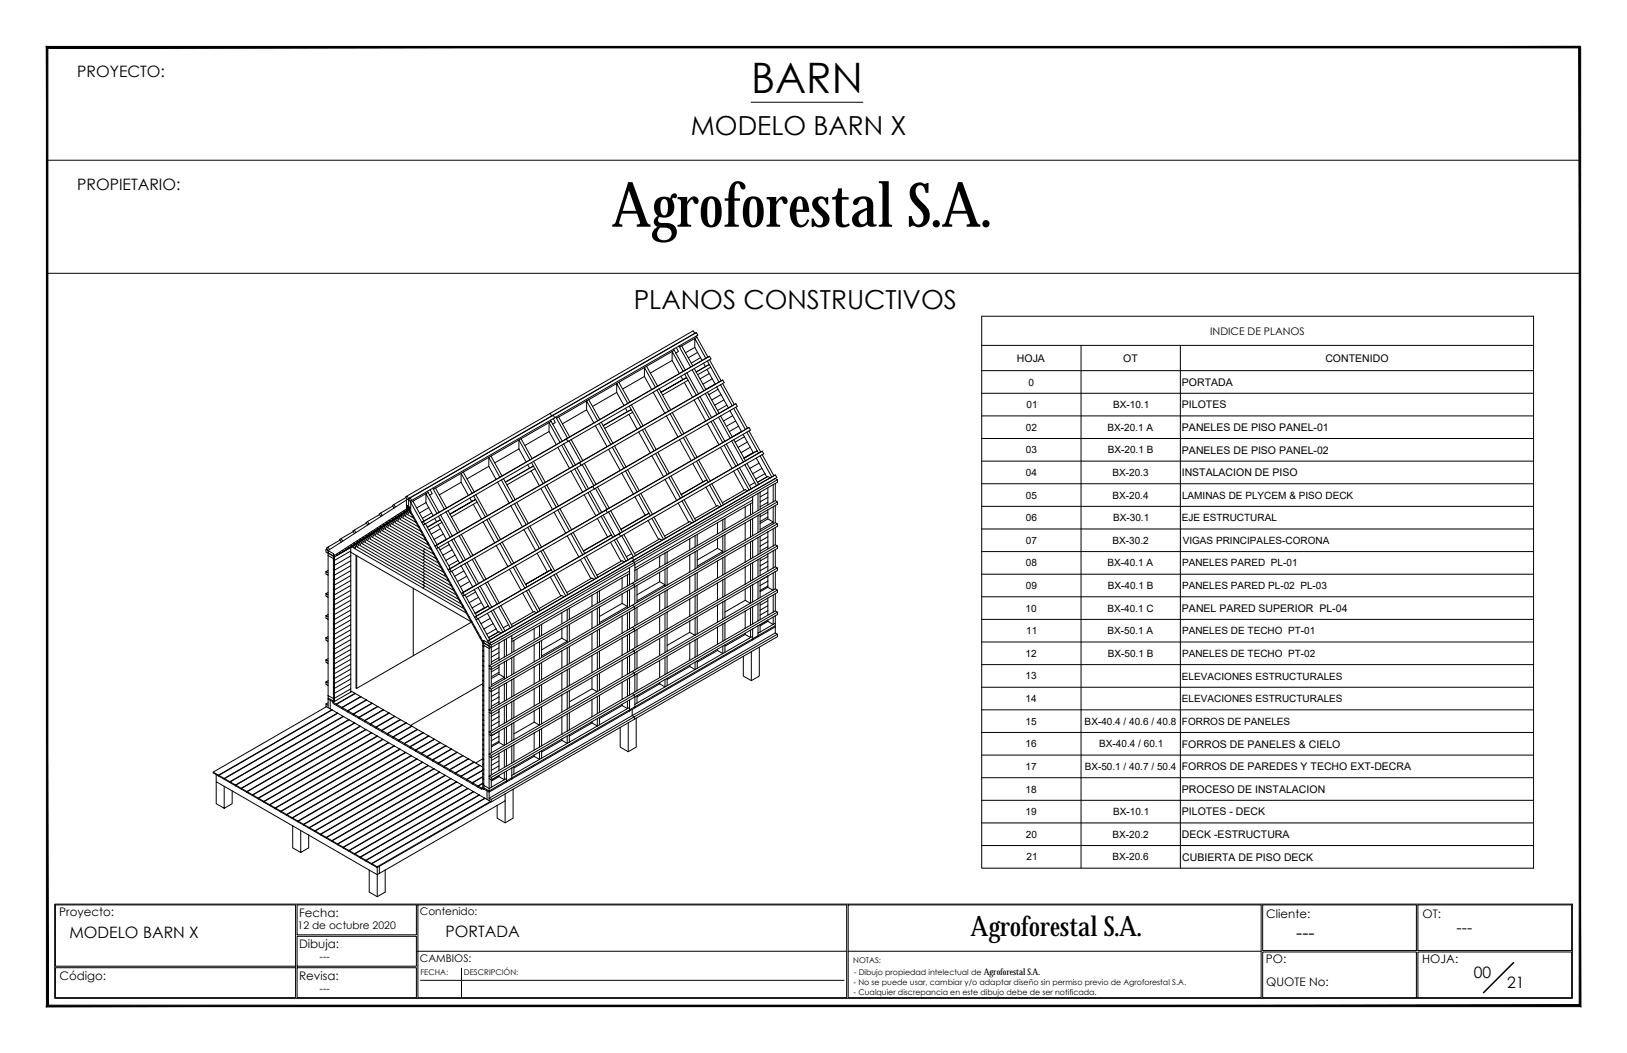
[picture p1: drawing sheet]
<svg xmlns="http://www.w3.org/2000/svg" width="432mm" height="279mm" viewBox="0 0 432 279" stroke-linecap="round" stroke-linejoin="round" font-family="sans-serif">
<defs><g id="words">
<text font-size="16.4" x="162.3" y="60.2">Agroforestal S.A.</text>
<text font-size="11.1" x="199.3" y="24.7">BARN</text>
<text font-size="7.4" x="257.6" y="248.3">Agroforestal S.A.</text>
<g font-size="7">
<text x="183.4" y="35.9">MODELO BARN X</text>
<text x="168.2" y="82">PLANOS CONSTRUCTIVOS</text>
</g>
<text font-size="4.9" x="344" y="249.2">---</text>
<g font-size="4.2">
<text x="20.5" y="20.5">PROYECTO:</text>
<text x="20.5" y="50.5">PROPIETARIO:</text>
<text x="18.4" y="248.8">MODELO BARN X</text>
<text x="118.2" y="248.6">PORTADA</text>
<text x="386.6" y="247.6">---</text>
<text x="391.2" y="259.4">00</text>
<text x="400" y="262.3">21</text>
</g>
<g font-size="3.1">
<text x="15.7" y="243.2">Proyecto:</text>
<text x="79.4" y="243.2">Fecha:</text>
<text x="336.1" y="243.7">Cliente:</text>
<text x="377.6" y="243.6">OT:</text>
<text x="79.4" y="251.6">Dibuja:</text>
<text x="336" y="255.5">PO:</text>
<text x="377.5" y="255.5">HOJA:</text>
<text x="15.8" y="260">Código:</text>
<text x="79.4" y="260.1">Revisa:</text>
<text x="336" y="261.5">QUOTE No:</text>
</g>
<g font-size="2.8">
<text x="321.2" y="88.8">INDICE DE PLANOS</text>
<text x="269.9" y="96">HOJA</text>
<text x="298.1" y="96">OT</text>
<text x="351.7" y="96">CONTENIDO</text>
<text x="313.7" y="102.4">PORTADA</text>
<text x="313.7" y="108.4">PILOTES</text>
<text x="313.7" y="114.4">PANELES DE PISO PANEL-01</text>
<text x="313.7" y="120.4">PANELES DE PISO PANEL-02</text>
<text x="313.6" y="126.4">INSTALACION DE PISO</text>
<text x="313.7" y="162.4">PANEL PARED SUPERIOR PL-04</text>
<text x="313.7" y="198.4">FORROS DE PANELES &amp; CIELO</text>
<text x="313.7" y="204.4">FORROS DE PAREDES Y TECHO EXT-DECRA</text>
<text x="313.7" y="210.4">PROCESO DE INSTALACION</text>
<text x="313.7" y="216.4">PILOTES - DECK</text>
<text x="313.7" y="222.4">DECK -ESTRUCTURA</text>
<text x="313.8" y="228.4">CUBIERTA DE PISO DECK</text>
<text x="111.4" y="242.9">Contenido:</text>
<text x="79" y="246.5">12 de octubre 2020</text>
<text x="84.8" y="254.8">---</text>
<text x="111.4" y="255.3">CAMBIOS:</text>
<text x="84.8" y="263.1">---</text>
</g>
<g font-size="2.7">
<text x="273" y="102.3">0</text>
<text x="272.4" y="108.3">01</text>
<text x="295.4" y="108.3">BX-10.1</text>
<text x="272.3" y="114.3">02</text>
<text x="293.9" y="114.3">BX-20.1 A</text>
<text x="272.2" y="120.3">03</text>
<text x="294" y="120.3">BX-20.1 B</text>
<text x="272.3" y="126.3">04</text>
<text x="295.3" y="126.3">BX-20.3</text>
<text x="272.2" y="132.3">05</text>
<text x="295.3" y="132.3">BX-20.4</text>
<text x="313.7" y="132.3">LAMINAS DE PLYCEM &amp; PISO DECK</text>
<text x="272.2" y="138.3">06</text>
<text x="295.4" y="138.3">BX-30.1</text>
<text x="313.7" y="138.3">EJE ESTRUCTURAL</text>
<text x="272.2" y="144.3">07</text>
<text x="295.3" y="144.3">BX-30.2</text>
<text x="313.9" y="144.3">VIGAS PRINCIPALES-CORONA</text>
<text x="272.2" y="150.3">08</text>
<text x="293.9" y="150.3">BX-40.1 A</text>
<text x="313.7" y="150.3">PANELES PARED PL-01</text>
<text x="272.2" y="156.3">09</text>
<text x="294" y="156.3">BX-40.1 B</text>
<text x="313.7" y="156.3">PANELES PARED PL-02 PL-03</text>
<text x="272.2" y="162.3">10</text>
<text x="293.9" y="162.3">BX-40.1 C</text>
<text x="272.3" y="168.3">11</text>
<text x="293.9" y="168.3">BX-50.1 A</text>
<text x="313.7" y="168.3">PANELES DE TECHO PT-01</text>
<text x="272.2" y="174.3">12</text>
<text x="294" y="174.3">BX-50.1 B</text>
<text x="313.7" y="174.3">PANELES DE TECHO PT-02</text>
<text x="272.2" y="180.3">13</text>
<text x="313.7" y="180.3">ELEVACIONES ESTRUCTURALES</text>
<text x="272.2" y="186.3">14</text>
<text x="313.7" y="186.3">ELEVACIONES ESTRUCTURALES</text>
<text x="272.2" y="192.3">15</text>
<text x="287.9" y="192.3">BX-40.4 / 40.6 / 40.8</text>
<text x="313.7" y="192.3">FORROS DE PANELES</text>
<text x="272.2" y="198.3">16</text>
<text x="291.8" y="198.3">BX-40.4 / 60.1</text>
<text x="272.2" y="204.3">17</text>
<text x="287.9" y="204.3">BX-50.1 / 40.7 / 50.4</text>
<text x="272.2" y="210.3">18</text>
<text x="272.2" y="216.3">19</text>
<text x="295.4" y="216.3">BX-10.1</text>
<text x="272.3" y="222.3">20</text>
<text x="295.3" y="222.3">BX-20.2</text>
<text x="272.4" y="228.3">21</text>
<text x="295.3" y="228.3">BX-20.6</text>
</g>
<text font-size="2.4" x="261.1" y="258.8">Agroforestal S.A.</text>
<g font-size="2.1">
<text x="226.4" y="255.5">NOTAS:</text>
<text x="111.6" y="258.8">FECHA:</text>
<text x="123.1" y="258.8">DESCRIPCIÓN:</text>
<text x="226.6" y="261.4">- No se puede usar, cambiar y/o adaptar diseño sin permiso previo de Agroforestal S.A.</text>
<text x="226.6" y="263.9">- Cualquier discrepancia en este dibujo debe de ser notificada.</text>
<text x="226.6" y="258.8">- Dibujo propiedad intelectual de</text>
</g>
</g></defs>
<!-- layer: 0 -->
<g fill="none" stroke="#000" stroke-width=".27">
<path d="M12.5 42.5h406.8M12.5 72.5h406.8M171 99.9v-2.4l3 5.3M171 99.9l-5.8 3.3M171 99.9l2 3.5M171.6 97.2l2.9 5.3M171.6 97.2l-15.3 8.8M178.4 95.6v-2.3l2.9 5.2 .6-.3M178.4 95.6l1.9 3.5-5.8 3.4M178.4 95.6l-5.8 3.4M178.8 92.6l.1 .3M178.8 92.6l-31.3 18.1"/>
<path d="M178.9 92.9l-7.3 4.3M178.9 92.9l.5 .8M179.4 93.7l2.5 4.5M179.5 92.2l.6 1.1-.7 .4M179.5 92.2l-.7 .4M180.2 91.8l.2 .3M180.2 91.8l-.7 .4M180.7 99.8l.5 .9M180.7 99.8l-5.8 3.4M180.9 91.8l-.5 .3 2.9 5.3M180.9 91.8l1 1.8M181.7 99.3l.9 1.6"/>
<path d="M181.7 99.3l-1 .5M181.9 93.6l.8 1.3M182.3 98.9l3.1 5.6M182.3 98.9l-.6 .4M182.7 94.9l1.2 2.2M183.3 97.4l-1.4 .8M183.7 98.1l3.1 5.6M183.7 98.1l-1.4 .8M183.9 97.1l-.6 .3M184.3 97.8l.5 .9M184.3 97.8l-.6 .3M184.4 92.2v-2.4l2.9 5.3"/>
<path d="M184.4 88.4l.4-.2 .4 .7-5 2.9M184.4 88.4l-.4-.6-38 21.9 .4 .7 .4-.2 .4 .7M184.4 88.4l-76 43.9v2.4M184.4 92.2l-2.5 1.4M184.4 92.2l.7 1.3M184.8 98.7l.4 .7M184.8 89.2l.2 .3M184.8 88.2l-76.4 44.1 .4 .7 .4-.2-.3-.7M185 89.5l2.9 5.2M185 89.5l-4.1 2.3M185.1 93.5l1.2 2.2M185.1 93.5l-2.4 1.4"/>
<path d="M185.2 99.4l2.2 4M185.9 94.9l-2.4 1.4M186.3 95.7l-2.4 1.4M186.7 96.4l.5 .9M186.7 96.4l-2.4 1.4M187.6 98l2.2 3.9M187.7 95.8l.5 .9-3.4 2M187.7 95.8l-1 .6M187.9 94.7l.4-.2 .4 .7-1 .6M187.9 94.7l-1.6 1M188.2 99.1l-2.4 1.4M188.3 95.5l3.1 5.5"/>
<path d="M188.3 94.5l-76.4 44.1 .4 .7 .4-.2-.3-.7M188.6 97.4l-.4-.7-3.4 2M188.6 97.4l-3.4 2M188.6 97.4l2.2 4M137.7 119.1l-6.4 3.7M137.7 119.1l2 3.5M138.3 116.4l-.6 .3v2.4M138.3 116.4l2.9 5.3M138.3 116.4l7.4-4.3 2.9 5.3M145.7 114.5l-6.4 3.7M146 109.7l-38 21.9M146.1 111.5l.6 1"/>
<path d="M146.1 111.5l-31.2 18M146.3 111.8l-.6 .3v2.4l1.9 3.5M146.7 112.5l2.5 4.6M146.8 111.1l.6 1-.7 .4M147.2 110.9l-1.1 .6M147.5 110.7l.2 .3M147.5 110.7l-.3 .2M148 118.7l3.1 5.6M148 118.7l-6.4 3.7M148.3 110.7l-.6 .3 2.9 5.3M148.3 110.7l2.9 5.2M148.6 117.4l-7.4 4.3"/>
<path d="M149 118.1l3.1 5.6M149.6 117.8l-1.6 .9M149.6 117.8l3.1 5.6M149.9 116.7l.4-.2 .4 .7M149.9 116.7l-1.3 .7M150.6 116.3l-.7 .4M150.7 117.2l-1.1 .6M151 117l3.1 5.6M151.2 115.9l-.6 .4M151.6 116.6l3.1 5.6M151.6 116.6l-.9 .6M155.7 108.7v-2.3l2.9 5.2"/>
<path d="M155.7 108.7l-6.4 3.8M155.7 108.7l1.9 3.5M156.3 106l2.9 5.3M156.3 106l-8 4.7M158 112.9l3.1 5.6M158 112.9l-6.4 3.7M158.6 111.6l-7.4 4.3M159 112.4l3.1 5.5M159.6 112l.5 1M160.5 113.7l2.2 3.9M161.5 119.2l3.1 5.6M161.5 119.2l-6.4 3.7"/>
<path d="M162.1 117.9l-7.4 4.3M162.5 118.7l3.1 5.5M162.7 117.6l-.6 .3M163.1 118.3l3.1 5.6M163.7 104.1v-2.3l2.9 5.2M163.7 104.1l-6.5 3.7M163.7 104.1l1.9 3.5M164.2 101.4l3 5.3M165.6 107.6l-7 4M166 108.3l-8 4.6M166 108.3l.5 .9M166.5 109.2l1-.5 .4 .7"/>
<path d="M166.5 109.2l-6.4 3.7M166.6 107l-1 .6M166.9 110l2.2 3.9M167 107.7l.5 1-7.4 4.3 .4 .7M167.6 107.4l3.1 5.6M167.9 109.4l-7.4 4.3M167.9 109.4l2.2 3.9M169.5 114.6l-8 4.6M169.5 114.6l3.1 5.6M170.1 113.3l-7.4 4.3M170.5 114l3.1 5.6M170.7 113l-.6 .3"/>
<path d="M171.1 113.7l3.1 5.6M173 103.4l-6.4 3.6M173.4 104.1l-7.4 4.2M173.4 104.1l3.1 5.6M173.6 119.6l-7.4 4.3M174 102.8l-1 .6M174.2 119.3l-.6 .3M174.4 103.5l3.1 5.6M174.4 103.5l-1 .6M174.5 102.5l-.5 .3M174.9 103.2l.5 .9M174.9 103.2l-.5 .3"/>
<path d="M175.4 104.1l6.8-3.9-6.8 3.9M175.4 104.1l.4 .7M175.8 104.8l2.2 4M176.5 109.7l-5.8 3.3M176.9 110.4l-7.4 4.2M176.9 110.4l3 5.6M177.9 109.8l3.1 5.6M178 108.8l-1.5 .9M178.4 109.5l3.1 5.6M178.4 109.5l-1.5 .9M180.4 116.7l-7.4 4.2M180.4 116.7l3.1 5.5"/>
<path d="M181 115.4l-6.8 3.9M181.4 116.1l3 5.6M181.4 116.1l-1 .6M181.5 115.1l-.5 .3M181.6 101.5l2.2 3.9M181.9 115.8l3.1 5.5M181.9 115.8l-.5 .3M182.6 100.9l-6.8 3.9M182.6 100.9l2.2 3.9M183.8 105.4l-5.8 3.4M184.2 106.1l3.1 5.6M184.2 106.1l-5.8 3.4"/>
<path d="M185.2 105.6l3.1 5.5M185.4 104.5l-1.6 .9M185.8 105.2l3.1 5.6M185.8 105.2l-1.6 .9M186.8 103.7l-1.4 .8M187.2 104.4l3.1 5.6M187.2 104.4l-1.4 .8M187.4 103.4l-.6 .3M187.7 112.4l3.1 5.6M187.8 104.1l.3 .6M187.8 104.1l-.6 .3M188.1 104.7l2.7 5"/>
<path d="M188.3 111.1l-6.8 4M188.7 111.8l3.1 5.6M188.7 111.8l-6.8 4M188.9 110.8l-.6 .3M189 100.5l-2.4 1.4M189.3 111.5l3.1 5.6M189.3 111.5l-.6 .3M189.8 101.9h.1M189.8 101.9l-2.5 1.4M189.8 101.9l-2.4 1.5M190.2 102.7l.4 .6M190.2 102.7l-2.4 1.4"/>
<path d="M190.3 110l-1.4 .8M190.6 103.3l2.7 4.9M190.6 103.3l-2.5 1.4M190.7 110.7l3.1 5.6M190.7 110.7l-1.4 .8M190.8 109.7l-.5 .3M191.2 118.7l3.1 5.6M191.2 118.7l-5.8 3.4M191.2 102.1l3.1 5.6M191.2 102.1l-1 .6M191.3 110.4l.7 1.3M191.3 110.4l-.6 .3"/>
<path d="M191.4 104.7l-2.5 1.4M191.4 101l.4-.2 .4 .7-1 .6M191.4 101l-1.6 .9M191.8 101.8l3.1 5.5M191.8 100.8l-76.4 44.1 .4 .7 .4-.2-.3-.7M191.8 117.4l-6.8 3.9M192 111.7l2.4 4.3M192.1 106.1l-2.4 1.4M192.2 118.1l3.1 5.6M192.2 118.1l-1 .6M192.4 117.1l-.6 .3M192.8 117.8l3.1 5.6"/>
<path d="M192.8 117.8l-.6 .3M192.9 107.5l-2.5 1.4M193.3 108.2l-2.5 1.5M193.7 109l3.1 5.5M193.7 109l-2.4 1.4M193.8 116.3l-1.4 .8M194.2 117l3.1 5.6M194.2 117l-1.4 .8M194.5 110.3l-2.5 1.4M194.7 108.4l3.1 5.6M194.7 108.4l-1 .6M194.7 116.7l.4 .6"/>
<path d="M194.7 116.7l-.5 .3M194.9 107.3l.4-.2 .4 .7-1 .6M194.9 107.3l-1.6 .9M195.1 117.3l1.6 2.8M195.2 111.7l-2.4 1.4M195.3 108.1l3.1 5.5M195.3 107.1l-76.4 44.1 .4 .7 .4-.2-.4-.7M196 113.1l-2.5 1.4M196.8 114.5l-2.5 1.4M196.8 114.5h.1M196.8 114.5l-3 1.8M197.2 115.3l.4 .6"/>
<path d="M197.2 115.3l-2.5 1.4M197.6 115.9l2.3 4.2M197.6 115.9l-2.5 1.4M198.2 114.7l2.8 4.9-3.5 2M198.2 114.7l-1 .6M198.3 117.3l-2.4 1.4M198.4 113.6l.4-.2 .4 .7-1 .6M198.4 113.6l-1.6 .9M198.8 114.3l3.1 5.6M198.8 113.4l-76.4 44.1 .4 .7 .4-.2-.4-.7M199.1 118.7l-2.4 1.4M201.9 119.9l.4-.2 .4 .7-.4 .2"/>
<path d="M201.9 119.9l-.6 .3M202.3 119.7l-76 43.9M97.2 138.6l.3-.2 .5 .7-.4 .2zM97.3 138.8l-3.3 1.8M97.6 139.3l-3.1 2M100.7 136.4l.3-.3 .5 .7-.4 .3zM100.7 136.5l-3.2 1.9M101.1 137.1l-3.1 2M101.6 139.9l.7-.5-5.1 3-.2-.4-.7 .5M102.2 139.6l-.3 .6M102.3 139.4l.8-.5-5.1 3-.2-.4-.8 .5M102.6 139.7l-.1 .1"/>
<path d="M102.6 139.7l-.4 .7 13.5 7.8M102.9 139.2l-.3 .5M103.1 138.9l.8-.5-5.1 3-.2-.4-.8 .5M103.2 139.3l-.4 .7 12.3 7M103.3 139.3h-.1M103.6 138.7l-.4 .6M103.9 138.4l.8-.5-5.1 3-.2-.4-.8 .5M103.9 138.9l-.4 .7 10.9 6.2M103.9 138.9h-.1M104 137.5l.8-.5 .2 .4 3.5-2.1-4.3 2.5-.2-.3-.7 .5M104.2 134.1l.3-.2 .5 .7-.4 .2zM104.2 138.3l-.3 .6"/>
<path d="M104.2 134.3l-3.2 1.8M104.6 134.8l-3.1 2M104.6 138.4l-.1 .1M104.7 137.9l.7-.5-5.1 3-.2-.4-.7 .5M104.9 137.9l-.7 1.2 9.5 5.5M105.3 138h-.1M105.3 138l-.5 .7 8.3 4.7M105.4 137.4l.8-.5-5.1 3-.2-.4-.8 .5M105.6 137.4l-.3 .6M105.9 137.6h.1M105.9 137.6l-.4 .7 6.9 3.9M106.2 136.9l.8-.5-5.1 3-.2-.4-.8 .5"/>
<path d="M106.2 137l-.3 .6M106.6 137.1l-.1 .1M106.6 137.1l-.4 .7 5.5 3.2M106.9 136.6l-.3 .5M107 136.4l.8-.5-5.1 3-.2-.4-.8 .5M107.3 136.7h-.1M107.3 136.7l-.4 .7 4.2 2.4M107.6 136.2l-.3 .5M107.6 131.9l.4-.3 .4 .7-.3 .2zM107.7 132l-3.2 1.9M107.8 135.9l.8-.5-5.2 3-.1-.4-.8 .5M107.9 132.7v2.3"/>
<path d="M107.9 135l.2 .4 .3-.3M107.9 135l-.8 .5M107.9 136.3h.1M107.9 136.3l-.4 .7 2.9 1.6M108.1 132.5l-3.1 2.1M108.2 135.7l-.3 .6M108.4 134.7l.3-.2 .2 .2-.3 .3M108.4 134.7l-.4-.6 .4 1M108.4 135.1l.1 .1M108.4 134.7l-.5 .3M108.4 134.7l.2 .3M108.5 135.1l-1.2 .7-.2-.3-.7 .5"/>
<path d="M108.5 135.2l-1.9 1.1-.2-.3-.8 .5M108.5 135.2h.1M108.5 135.2l-2.7 1.7-.2-.4-.8 .5M108.5 135.2l.1 .1M108.6 135.3l.2 .4M108.6 135.3v.1M108.6 135.8l-.1 .1M108.6 135.8l-.4 .7 1.5 .9M108.6 135l-.2 .1M108.6 135l1.2 2M108.7 135.6l-.1 .2M108.8 135.7l.3 .5"/>
<path d="M108.8 133l3.1 5.6 3.1-1.8M108.9 136l.2 .2M109.1 136.2l1.2 2.3M109.6 137.1v-.2l.9 1.5M109.6 133l-.6 .3v2.4l-.2-.2v.2M109.6 133l1.7 3.1M110.3 138.5l.1-.2 .9 1.5M110.3 138.5l.8 1.3M111.1 139.8l.8 1.5M111.1 139.9v-.2l1 1.5M111.3 136.1l.8 1.4M112.1 137.5l.4 .8"/>
<path d="M112.3 139.3l3.1 5.6 .6-.3M112.9 139l.5 .9M112.9 139l-.2 .1M113 133.4v-2.4l3 5.3M113 133.4l.8 1.3M113 133.4l-2.4 1.4M113.4 139.9l.4 .7M113.4 130.4l.2 .3M113.4 130.4l-4.2 2.4M113.6 130.7l-4 2.3M113.6 130.7l.4 .7M113.8 134.7l1.2 2.1"/>
<path d="M113.8 134.7l-2.5 1.4M114 131.4l2.5 4.5M114.2 130l.5 1-.7 .4M114.6 136.1l-2.5 1.4M114.9 129.5l.1 .3M114.9 129.5l-1.5 .9M115 129.8l3 5.3M115.4 137.6l.5 .8M115.6 129.5l2.9 5.3M115.6 129.5l-.6 .3M115.6 129.5l6.8-3.9 2.9 5.3M116 136.3l-1 .5"/>
<path d="M116.3 139.2l2.1 3.9M116.4 137l.5 .9-3.5 2M116.4 137l-3.5 2M116.5 135.9l-.5 .4M116.9 136.7l3.1 5.5M116.9 136.7l-.5 .3M117.3 138.6l-.4-.7-3.5 2M117.3 138.6l-3.5 2M117.3 138.6l2.2 4M118 135.1l-1.5 .8M118.4 135.8l3.1 5.6M118.4 135.8l-1.5 .9"/>
<path d="M118.5 134.8l-.5 .3M118.9 135.5l.5 1M118.9 135.5l-.5 .3M119.4 136.4l6.8-3.9-6.8 4 .4 .6M119.8 137.1l2.2 4M122.4 128l1.9 3.5M122.4 128l-5.8 3.3M122.9 125.3l-.5 .3v2.4M122.9 125.3l3 5.2M122.9 125.3l6.8-4 3 5.3M124.7 132.2l.5 .9M124.7 132.2l-5.8 3.3"/>
<path d="M125.3 130.9l-6.8 3.9M125.6 133.8l2.2 3.9M125.7 131.6l.9 1.6M125.7 131.6l-1 .6M125.9 130.5l-.6 .4M126.3 131.3l3.1 5.5M126.3 131.3l-.6 .3M126.6 133.2l-6.8 3.9M126.6 133.2l2.2 4M128.2 138.5l3.1 5.5M128.2 138.5l-5.8 3.3M128.8 137.2l-6.8 3.9"/>
<path d="M129.2 137.9l3.1 5.6M129.4 136.8l-.6 .4M129.7 123.7l-5.8 3.4M129.7 123.7l2 3.5M129.8 137.6l3.1 5.5M129.8 137.6l-1.6 .9M130.3 121l-.6 .3v2.4M130.3 121l2.9 5.3M130.3 121l7.4-4.3 3 5.3M132.1 127.9l3.1 5.6M132.1 127.9l-5.8 3.4M132.7 126.6l-6.8 3.9"/>
<path d="M133.1 127.3l3.1 5.6M133.1 127.3l-1 .6M133.2 126.3l-.5 .3M133.6 127l.5 1M133.6 127l-.5 .3M134.1 128l.4 .7M134.5 128.7l2.2 3.9M135.2 133.5l-5.8 3.3M135.6 134.2l3.1 5.6M135.6 134.2l-5.8 3.4M136.6 133.6l3.1 5.6M136.7 132.6l-1.5 .9"/>
<path d="M137.1 133.3l3.1 5.6M137.1 133.3l-1.5 .9M139.7 139.2l-6.8 3.9M139.7 122.6l-6.5 3.7M140 123.3l.5 .9M140.1 139.9l3.1 5.6M140.1 139.9l-6.8 4M140.2 138.9l-.5 .3M140.5 124.2l-6.4 3.7M140.6 139.6l3.1 5.6M140.6 139.6l-.5 .3M141 124.9l2.2 4"/>
<path d="M141.1 122.7l.5 1-1.1 .5M141.2 121.7l-1.5 .9M141.6 122.4l-8 4.6M141.6 122.4l3.1 5.6M142 124.4l-.4-.7-7.5 4.3M142 124.4l-7.5 4.3M142 124.4l2.1 3.9M143.2 128.9l-6.5 3.7M143.6 129.6l3 5.6M144.5 129l3.1 5.6M144.7 128l-1.5 .9M145.1 128.7l-8 4.6"/>
<path d="M145.1 128.7l3.1 5.6M146.6 135.2l-6.4 3.7M147 135.9l3.1 5.6M147.6 134.6l-1 .6M148.1 135.3l3 5.6M148.2 134.3l-.6 .3M148.6 135l-8 4.6M148.6 135l3.1 5.6M151.1 124.3l-6.4 3.7M151.5 125l3.1 5.6M152.5 124.4l3.1 5.6M152.7 123.4l-1.6 .9"/>
<path d="M153.1 124.1l3.1 5.6M153.4 123l.4-.3 .4 .8M153.4 123l-.7 .4M154.1 122.6l-.7 .4M154.2 123.5l-9.1 5.2M154.5 123.3l3.1 5.6M154.5 123.3l-.3 .2M154.6 130.6l-6.4 3.7M154.7 122.2l-.6 .4M155 131.3l3.1 5.6M155.1 122.9l3.1 5.6M155.1 122.9l-.6 .4"/>
<path d="M155.6 130l-1 .6M156 130.7l3.1 5.6M156.2 129.7l-.6 .3M156.6 130.4l3.1 5.6M156.9 129.3l.4-.3 .4 .7M156.9 129.3l-.7 .4M157.6 128.9l-.7 .4M157.7 129.7l-9.1 5.3M158 129.6l3.1 5.5M158 129.6l-.3 .1M158.1 136.9l-7 4M158.2 128.5l-.6 .4"/>
<path d="M158.5 137.6l2.7 4.9M158.6 129.2l3.1 5.6M158.6 129.2l-.6 .4M159.1 136.3l-1 .6M159.5 137l-7.4 4.3M159.5 137l2.8 4.9-1.1 .6M159.7 136l-.6 .3M160.1 136.7l3.1 5.6M160.1 136.7l-.6 .3M160.4 135.6l.4-.3 .4 .7M160.4 135.6l-.7 .4M161.1 135.1l-.7 .5"/>
<path d="M161.2 136l-1.1 .7M161.5 135.9l3.1 5.5M161.5 135.9l-.3 .1M161.7 134.8l-.6 .3M162.1 135.5l2.7 5M165 125.5l3.1 5.6M165 125.5l-6.4 3.7M165.6 124.2l-7.4 4.3M166 125l3.1 5.5M166.2 123.9l-.6 .3M166.6 124.6l3.1 5.6M168.5 131.8l2.7 4.9"/>
<path d="M168.5 131.8l-7 4.1M169.1 130.5l-7.4 4.3M169.5 131.2l2.7 5-7.4 4.3 .4 .6M169.7 130.2l-.6 .3M170.1 130.9l3.1 5.6M171.2 136.7l1-.5 .4 .6M171.2 136.7l-6.4 3.7M172 138.1l2.8 5.1M172 138.1l-6.4 3.7M173 120.9l-8 4.6M173 120.9l3.1 5.6M173 137.5l3.1 5.6-7.4 4.3-3.1-5.6"/>
<path d="M173.2 136.5l-8.6 4.9M173.6 137.2l3.1 5.6 7.4-4.3M174 120.3l3.1 5.6M174.6 120l3.1 5.6M176.5 127.2l-8 4.6M176.5 127.2l3.1 5.6M177.1 125.9l-7.4 4.3M177.5 126.6l3.1 5.6M177.7 125.6l-.6 .3M178.1 126.3l2.7 4.9M180 133.5l-8 4.6M180 133.5l2.8 5"/>
<path d="M180.6 132.2l-7.4 4.3M180.8 131.2l.4 .7M181 132.9l3.1 5.6M181.6 132.6l3.1 5.6M183.7 138.7l-.6-.3-6.7 3.9M183.9 123l-7.4 4.2M183.9 123l2.7 4.9M184.4 121.7l-6.7 3.9M184.7 138.2l-.6 .3M184.8 122.4l2.8 4.9-6.8 3.9M185 121.3l-.6 .4M185.4 122.1l3.1 5.5"/>
<path d="M185.4 122.1l-1.5 .9M187.3 129.3l-7.3 4.2M187.3 129.3l2.8 5M187.9 128l-.3-.7-6.8 3.9M188.3 128.7l3.1 5.6M188.3 128.7l-1 .6M188.5 127.6l-7.9 4.6M188.9 128.4l3.1 5.5M188.9 128.4l-.6 .3M190.4 138.7v3M190.4 138.7l-5.4 3.1M191 134.5l-.6-.4-6 3.5"/>
<path d="M191.4 134.3l-6.7 3.9M191.8 137.9v3M191.8 137.9l-1.4 .8M192 133.9l-.6 .4M192.4 137.6l-.6 .3M192.4 137.6v2.9M194.7 125l2.8 5.1M194.7 125l-5.8 3.4M195.3 123.7l-6.8 3.9M195.7 124.4l3.1 5.6M195.9 123.4l-.6 .3M196.3 124.1l2.6 4.8"/>
<path d="M196.3 124.1l-1.6 .9M196.7 120.1l.8 1.5M197.3 122.6l-1.4 .8M197.5 121.6h.1M197.5 121.6l.3 .6M197.7 123.3l2.6 4.7-1.4 .9 .5 .8M197.7 123.3l-1.4 .8M197.8 134.5v2.9M197.8 138.7v4.6M197.8 138.7l-5.4 3.1M197.8 122.2l-.5 .4M198.2 123l1.6 2.7"/>
<path d="M198.4 130.2l-.6-.3-6.1 3.5M198.8 130l-6.8 3.9M199.2 136.6l-6.8 3.9M199.2 133.6v3M199.2 137.9v4.6M199.2 133.6l-6.8 4M199.2 137.9l-1.4 .8M199.4 129.7l-.6 .3M199.7 131.7v1l-31.2 18v-.9M199.7 132.7v3.6M199.7 136.3l-.5 .3M199.7 137.6v4.5"/>
<path d="M199.7 133.3l-.5 .3M199.7 137.6l-.5 .3M199.8 125.7l.7 1.4M199.9 120.1l-2.5 1.4M200.3 128l.5 .9M200.5 127.1l.5 .9M200.7 121.5l2.3 4.2M200.7 121.5l-3 1.8M201 128l.3 .5M201.2 135.5l-1.5 .8M201.2 129.6l-33.4 19.3M201.2 130.9v4.6"/>
<path d="M201.2 136.8v4.5M201.2 130.9l-32.7 18.9M201.2 136.8l-1.5 .8M201.3 120.2l-.3-.6-3.5 2M201.3 120.2l-3.5 2M201.3 128.5l-1.9 1.2M201.5 122.9l-2.5 1.4M201.7 121l3.1 5.5M201.7 138.9l2.1-1.2 1.4 .8-3.5 2v.5M201.7 130.6v2.6M201.7 136.5v1.9M201.7 135.1l-.5 .4"/>
<path d="M201.7 133.2v1.9M201.7 138.4v2.1M201.7 130.6l-.5 .3M201.7 136.5l-.5 .3M202.2 124.3l-2.4 1.4M202.3 120.6l-1.6 .9M202.3 120.6l3.1 5.6M203 125.7l.5 .9M203 125.7l-2.5 1.4M203.6 126.5l-2.6 1.5M203.8 135.3v1.9M203.8 129.4v2.6"/>
<path d="M203.8 132l-2.1 1.2M203.8 130.7l-2.1 1.2M203.8 133.3l-2.1 1.2M203.8 135.9l-2.1 1.2M203.8 137.2l-2.1 1.2M203.8 132v2M203.8 137.2v.5M203.8 135.3l-2.1 1.2M204.4 126.8l-.6-.4-2.8 1.6M204.4 126.8l-3.1 1.7M205.2 133.1l-3.5 2M205.2 128.6l-3.5 2"/>
<path d="M205.2 139l-3.5 2M205.2 128.6v4.5M205.2 134.5v4.5M205.4 126.2l.4-.2 .4 .7-5 2.9M205.4 126.2l-1 .6M205.8 132.8l.5 .3v.7l-.5 .3M205.8 138.7l.5 .3v.7l-.5 .3M205.8 127l.5 .3v.6l-.5 .4M205.8 134.1l-2 1.2M205.8 140l-2 1.1M205.8 132.8l-.6 .3M205.8 138.7l-.6 .3"/>
<path d="M205.8 127l-4.6 2.6M205.8 126.9v.1M205.8 128.3v4.5M205.8 134.1v4.6M205.8 140v4.5M205.8 128.3l-.6 .3M205.8 126l-76.4 44.1 .4 .7 .4-.2-.4-.7M206.3 133.1l-75.9 43.9M206.3 139l-75.9 43.8M206.3 127.3l-75.9 43.8M86.5 145.8l.6 .3M86.7 145.4l.4-.2 .4 .6-.4 .3z"/>
<path d="M86.8 145.6l-.3 .2v.7l.6 .3M87.1 157.2l-.6 .3 .6 .4v.6l-.6-.3v-.7M87.1 151.3l-.6 .4 .6 .3v.6l-.6-.3v-.6M87.1 146.7h.1M87.1 146.1l1.4 .8v.7l.3-.2M87.1 146.7v.7M87.1 158.5v5.2M87.1 147.4v4.6M87.1 152.6v5.3M87.1 147.4l1.4 .8M87.1 146.7l1.4 .9M87.1 146.1v.6"/>
<path d="M88.5 147.2l.1-.1 .2 .3M88.5 147.6v.6M88.5 148.2v.3M88.5 149.8v1.4M88.5 159v1.3M88.8 147.4h.1M88.8 147.4v3.9l-.2-.3-.1 1.5 .2-.1 .1 .2 4.3-2.5v-1.3l-4.3 2.5v9.2l-.2-.3-.1 1.4 .1-.1 .2 .3 4.3-2.5v-1.3l-4.3 2.5v2.6l-.2-.3-.1 1.4M89.3 147.1l-.5 .3M90.2 143.1l.4-.2 .4 .7-.4 .2zM90.3 143.3l-3.2 1.9M90.6 143.8l-3.1 2M91.6 145.6l-.8 .5"/>
<path d="M93.1 146.2l-4.3 2.5-.1-.2h-.2M93.1 147.5l-4.3 2.5-.2-.3-.1 .1v-1.3M93.1 150.1v1.3l-4.3 2.5-.2-.3-.1 .2v-1.3M93.1 151.4v1.3l-4.3 2.5-.1-.2-.2 .1v-1.3M93.1 152.7v1.3l-4.3 2.5-.2-.2-.1 .1v-1.3M93.1 154v1.3l-4.3 2.5-.1-.2-.2 .1v-1.3M93.1 155.3v1.3l-4.3 2.5-.2-.2-.1 .1v-1.3M93.1 156.6v1.4M93.1 159.3v1.3M93.1 146.5l1.4 .9M93.4 145.1l.5 .3M93.7 140.9l.3-.3 .5 .7-.4 .3z"/>
<path d="M93.8 141l-3.2 1.9M93.8 144.9l-.7 .4v3.5M93.9 145.4l.3 .1M94.1 141.6l-3.1 2M94.2 145.5l18.1 10.6M94.5 145l-.6 .4M94.5 145l-.3 .5M94.5 147.4v35.1l.2 .1v-35.1M94.5 147.4l.2 .1M94.6 144.9l-.1 .1M94.6 144.9l-.2 .1M94.6 144.4l-5.1 3-.2-.3 .7-.6"/>
<path d="M94.7 147.5l30.3 17.5M94.7 143.5l-.8 .5M94.9 144.3l-.3 .6M95.2 144.5h.1M95.2 144.5l-.4 .7 28.3 16.3M95.5 143.9l-.3 .6M95.9 144l-.4 .7 16.8 9.7M95.9 144l-.1 .1M96.1 143.4l-.8 .5M96.2 143.5l-.3 .5M96.6 143.6h-.1M96.9 143.1l-.7 1.2 16.1 9.3"/>
<path d="M96.9 142.9l.8-.5-5.1 3-.2-.4-.8 .6 .2 .3 5.1-3-5.9 3.5-.2-.3-.8 .4 .2 .4 5.1-3-6.6 4-.2-.3M97.2 143.2h.1M97.2 143.2l-.4 .7 24.3 14M97.6 142.6l-.4 .6M97.7 142.4l.8-.5-5.2 3-.1-.4-.8 .5M97.9 142.7l-.1 .1M97.9 142.7l-.4 .7 22.9 13.3M98.2 142.2l-.3 .5M98.6 142.3l-.1 .1M98.6 142.3l-.4 .7 21.5 12.4M98.9 141.8l-.3 .5M99.2 141.4l-.7 .5"/>
<path d="M99.2 141.9h.1M99.2 141.9l-.4 .7 20.3 11.6M99.6 141.3l-.4 .6M99.9 141.4l-.1 .1M99.9 141.5l-.4 .6 18.9 10.9M100 140.9l.8-.5-5.1 3-.2-.4-.8 .5 .2 .4 5.1-3-5.9 3.5-.2-.4-.7 .5M100.2 140.9l-.3 .6M100.6 141l-.1 .1M100.6 141l-.4 .7 12.1 7M100.8 140.4l.8-.5-5.1 3-.2-.4-.8 .5M100.9 140.5l-.3 .5M101.2 140.6h.1"/>
<path d="M101.2 140.6l-.4 .7 16.3 9.3M101.6 140l-.4 .6M101.9 140.2h-.1M101.9 140.2l-.4 .6 14.9 8.6M109.7 156.1v17.9l15.4-8.9M111.9 141.3v-.2l1 1.5M111.9 141.3l.8 1.4M112.3 156.1l11.4 6.6M112.3 153.6l.4 .2M112.3 154.4l.4 .2M112.3 148.7l.4 .2M112.7 142.7v-.2l.9 1.5"/>
<path d="M112.7 142.7l.7 1.4M112.7 155.5l-.4 .6M112.7 150.6l-.4 .6M112.7 149.7l-.4 .7M112.7 151.4l-.4 .6M112.7 148.9l-.4 .6M112.7 152.2l-.4 .6M112.7 154.6l-.4 .7M112.7 147.3l-.4 .6M112.7 146.5l-.4 .6M112.7 153l-.4 .6M112.7 153.8l-.4 .6"/>
<path d="M112.7 145.7l-.4 .6M112.7 148.1l-.4 .6M112.7 153.8l9 5.3M112.7 154.6l9.7 5.7M112.7 148.9l5 2.9M113.4 144.1l.1-.2 .9 1.5M113.4 144.1l.8 1.4M113.8 140.6l1.4 2.5M114.2 145.5l.8 1.4M114.4 145.5l.8 1.3M114.4 145.5l-.1-.2-.1 .2M115 146.9v-.2l1 1.5"/>
<path d="M115 146.9l.1 .1M115.1 147l.7 1.3M115.2 143.1l.8 1.5M115.8 148.3v-.2l.9 1.5M115.8 148.3l.8 1.4M115.8 145.6l3.1 5.6 .6-.3M116.4 145.3l1.9 3.4M116.4 145.3l-.2 .1M116.6 149.7v-.2l.9 1.5M116.6 149.7l.7 1.4M116.9 140.3l-2.5 1.4M117.3 151.1l.1-.2 .9 1.5"/>
<path d="M117.3 151.1l.8 1.4M117.7 141.7l-2.5 1.4M118.1 152.5v-.2l1 1.5M118.1 152.5l.8 1.4M118.3 148.7l1.2 2.2M118.4 143.1h.1M118.4 143.1l-2.4 1.4M118.5 143.1l-2.5 1.5M118.9 143.9l.3 .6M118.9 143.9l-2.5 1.4M118.9 153.9v-.2l1 1.5M118.9 153.9l.8 1.4"/>
<path d="M119.2 144.5l2.8 4.9M119.2 144.5l-2.4 1.4M119.3 151.9l3.1 5.6 .6-.3M119.5 142.6l-1 .5M119.7 155.3v-.2l.9 1.5M119.7 155.3v.1M119.7 155.4l.7 1.3M119.9 143.3l3.1 5.6M119.9 143.3l-1 .6M119.9 151.6l.8 1.3M119.9 151.6l-.2 .1M120 145.9l-2.5 1.4"/>
<path d="M120 142.2l-.5 .4M120.4 156.7l.1-.2 .9 1.5M120.4 156.7l.8 1.4M120.4 142.9l3.1 5.6M120.4 142.9l-.5 .4M120.7 152.9l.7 1.4M120.8 147.3l-2.5 1.4M121.2 158.1v-.2l1 1.5-.2-.1v.2M121.2 158.1l.8 1.4M121.4 154.3l1.6 2.8M121.5 141.4l-1.5 .8M121.6 148.7l-2.5 1.4"/>
<path d="M121.8 142.1l3.1 5.6M121.8 142.1l-1.4 .8M122 149.4l-2.5 1.5M122 159.5l.8 1.4M122 141.1l-.5 .3M122.2 159.4l.8 1.4M122.4 150.1l3 5.6M122.4 150.1l-2.5 1.5M122.4 141.8l3.1 5.6M122.4 141.8l-.6 .3M122.8 158.2l3.1 5.6 .6-.4M123 148.9l-1 .5"/>
<path d="M123 157.1v.1M123.1 151.5l-2.4 1.4M123.4 149.6l3.1 5.6M123.4 149.6l-1 .5M123.4 157.9l.4 .6M123.4 157.9l-.2 .1M123.5 148.5l-.5 .4M123.8 158.5l.7 1.4M123.9 152.9l-2.5 1.4M123.9 149.2l3.1 5.6M123.9 149.2l-.5 .4M124.5 159.9l.8 1.4"/>
<path d="M124.7 154.3l-2.5 1.4M125.3 148.4l3.1 5.6M125.3 148.4l-1.4 .8M125.4 155.7h.1M125.4 155.7l-2.4 1.4M125.5 155.7l-2.5 1.5M125.5 147.4l-2 1.1M125.9 156.4l.3 .7M125.9 156.4l-2.5 1.5M125.9 148.1l3.1 5.6M125.9 148.1l-.6 .3M126.2 157.1l2.4 4.2"/>
<path d="M126.2 157.1l-2.4 1.4M126.9 155.9l2.7 4.9-3.5 2M127 158.5l-2.5 1.4M127 154.8l-1.5 .9M127.4 155.5l3.1 5.6M127.4 155.5l-1.5 .9M127.8 159.9l-2.5 1.4M128.4 154l-1.4 .8M128.8 154.7l3.1 5.6M128.8 154.7l-1.4 .8M129 153.7l-.6 .3M129.4 154.4l3.1 5.6"/>
<path d="M129.4 154.4l-.6 .3M131.7 144.8l3.1 5.5M131.7 144.8l-5.8 3.3M132.3 143.5l-6.8 3.9M132.5 160l-.6 .3M132.7 144.2l3.1 5.6M132.7 144.2l-1 .6M132.9 143.1l-.6 .4M133.3 143.9l3.1 5.5M133.3 143.9l-.6 .3M134.8 150.3l-5.8 3.4M135.2 151.1l3.1 5.5"/>
<path d="M135.2 151.1l-5.8 3.3M135.8 149.8l-1 .5M136.2 150.5l3.1 5.6M136.2 150.5l-1 .6M136.4 149.4l-.6 .4M136.8 150.1l2.7 5M138.7 157.4l-5.8 3.3M138.7 157.4l2.8 5M139.1 140.5l3.1 5.6M139.3 156.1l-6.8 3.9M139.5 155l6.8-3.8-6.8 3.9 .4 .6M139.7 156.8l3.1 5.5"/>
<path d="M139.7 156.8l-1 .6M140.3 156.4l3.1 5.6M140.3 156.4l-.6 .4M142.5 146.8l2.8 4.9M142.5 146.8l-6.3 3.7M143.2 145.5l-6.8 3.9M143.6 146.2l3.1 5.6M143.6 146.2l-1.1 .6M143.7 145.2l-.5 .3M144.1 145.9l3.1 5.6-7.9 4.6M144.1 145.9l-.5 .3M146.1 153.1l2.7 5"/>
<path d="M146.1 153.1l-5.8 3.3M147 152.5l3.1 5.6M147.6 152.2l3.1 5.6M147.6 152.2l-1.5 .9M149.7 158.3l-.6-.3-6 3.5M150.1 158.1l-6.7 3.9M150.5 142.2l3.1 5.6 1-.6M150.5 142.2l-6.4 3.7M150.7 157.8l-.6 .3M151.1 140.9l-7.4 4.3M151.5 141.6l3.1 5.6M151.5 141.6l-1 .6"/>
<path d="M152.1 141.3l2.8 4.9M152.1 141.3l-.6 .3M154 148.5l2.8 5M154.9 146.2l.3 .7M155 147.9l3.1 5.6M155.6 147.6l3.1 5.6M155.6 147.6l-8 4.6M157.1 157.9v3M157.1 157.9l-6 3.5M157.7 153.7l-.6-.3-6.7 3.8M158.1 153.5l-7.4 4.3M158.5 157.1v3"/>
<path d="M158.5 157.1l-1.4 .8M158.7 153.2l-.6 .3M159.1 159.8l-.6 .3M159.1 156.8l-.6 .3M159.1 156.8v3M161.2 142.5l-6.4 3.7M162 143.9l2.8 5M162.6 142.6l-.3-.7-7.4 4.3M163 143.3l3.1 5.6M163.2 142.3l-8.6 4.9M163.6 143l2.6 4.7M163.9 141.8l.4-.2 .4 .7"/>
<path d="M163.9 141.8l-.7 .5M164.6 141.4l-.7 .4M164.7 142.3l-9.1 5.3M165 142.2l2.7 4.7-1.5 .8 .5 .8M165.1 153.3v3M165.1 157.6v2.5M165.1 153.3l-6 3.5M165.1 157.6l-6 3.5M165.6 141.8l-.9 .5M165.7 149.1l-.6-.3-6.7 3.8M166.1 148.9l-7.4 4.3M166.5 152.5l.6-.3v3"/>
<path d="M166.5 156.8v4.1l-7.4 4.3v.4M166.5 155.5l-7.4 4.3M166.5 152.5v3M166.5 152.5l-1.4 .8M166.7 148.5l-.6 .4M167.1 151.5l-31.3 18.1v-1M167.1 156.5l-2 1.1M167.1 155.2l-.6 .3M167.1 149.3h.1M167.1 150.6v1.6M167.1 156.5v4.5M167.4 148.1l.4-.2 .4 .7"/>
<path d="M167.4 148.1l-.7 .4M167.7 146.9l.4 .8-.7 .4M167.8 154.7l.6 .4v.6M167.8 148.9l.6 .3v.7M167.8 148.9l-32 18.4M167.8 154.7l-.7 .5M168.2 148.6l-32.4 18.7M168.4 149.9l-32.6 18.7M168.4 155.7l-1.3 .8M168.5 148.5l-.3 .1M168.5 150.7v3.6M168.5 155.6v4.6"/>
<path d="M168.5 155.6l-.1 .1M168.5 149.8l-.1 .1M168.5 154.3l-.7 .4M169.1 155.3v4.1M169.1 159.9l-.6 .3M169.1 154l-.6 .3M169.1 151l-.6 .4M169.1 151v3M169.1 155.3l-.6 .3M175.1 147.6v2.9M175.1 151.8v2.5M175.1 157.7v4.6"/>
<path d="M175.1 147.6l-6 3.4M175.1 151.8l-6 3.5M175.1 157.7l-6 3.5M175.7 143.4l-.6-.4-6.7 3.9M176.5 155.6v-.4l-7.4 4.2v.5M176.5 151v4.2l-1.4-.9-6 3.5M176.5 149.7l-7.4 4.3M176.5 155.6l-7.4 4.3M176.5 146.7v3M176.5 156.9v4.5M176.5 146.7l-1.4 .9M176.5 151l-1.4 .8"/>
<path d="M176.5 156.9l-1.4 .8M177 155.2l-.5 .4M177 149.4l-.5 .3M177 146.4l-.5 .3M177 146.4v3M177 150.7v4.5M177 156.6v4.5M177 156.6l-.5 .3M177 150.7l-.5 .3M183.1 151.8l-6.1 3.4M183.1 143v2.9M183.1 147.2v4.6"/>
<path d="M183.1 153.1v4.5M183.1 158.9v4.6M183.1 157.6l-6.1 3.5M183.1 147.2l-6.1 3.5M183.1 153.1l-6.1 3.5M183.1 158.9l-6.1 3.5M184.5 145.1l-7.5 4.3M184.5 151l-1.4 .8M184.5 142.1v3M184.5 146.4v4.6M184.5 152.3v4.5M184.5 158.1v4.6"/>
<path d="M184.5 142.1l-7.5 4.3M184.5 146.4l-1.4 .8M184.5 156.8l-1.4 .8M184.5 158.1l-1.4 .8M184.5 152.3l-1.4 .8M185 148.6l5.4-3.1 1.4 .8-6.8 3.9v.4M185 146.1v4.1M185 144.8l-.5 .3M185 150.6l-.5 .4M185 156.5l-.5 .3M185 141.8l-.5 .3M185 141.8v3"/>
<path d="M185 151.9v4.6M185 157.8v4.5M185 157.8l-.5 .3M185 146.1l-.5 .3M185 151.9l-.5 .4M190.4 143v2.5M190.4 148.8v4.6M190.4 154.7v4.5M190.4 143l-5.4 3.1M190.4 154.7l-5.4 3.1M191.8 140.9l-6.8 3.9M191.8 152.6l-6.8 3.9"/>
<path d="M191.8 158.4l-6.8 3.9M191.8 146.7l-6.8 3.9M191.8 142.2v4.5M191.8 148v4.6M191.8 153.9v4.5M191.8 159.7v4.6M191.8 159.7l-6.8 4M191.8 142.2l-1.4 .8M191.8 148l-6.8 3.9M191.8 153.9l-1.4 .8M192.4 159.4v4.6M192.4 158.1l-.6 .3"/>
<path d="M192.4 140.5l-.6 .4M192.4 146.4l-.6 .3M192.4 152.3l-.6 .3M192.4 141.8v4.6M192.4 147.7v4.6M192.4 153.6v4.5M192.4 159.4l-.6 .3M192.4 153.6l-.6 .3M192.4 141.8l-.6 .4M192.4 147.7l-.6 .3M197.8 144.6v4.5M197.8 150.5v4.5"/>
<path d="M197.8 156.3v3M197.8 155l-5.4 3.1M197.8 144.6l-5.4 3.1M197.8 149.1l-5.4 3.2M199.2 154.2l-1.4 .8M199.2 148.3l-1.4 .8M199.2 142.5l-6.8 3.9M199.2 143.8v4.5M199.2 149.6v4.6M199.2 155.5v4.5M199.2 155.5l-6.8 3.9M199.2 149.6l-6.8 4"/>
<path d="M199.2 143.8l-1.4 .8M199.7 142.1l-.5 .4M199.7 153.9l-.5 .3M199.7 148l-.5 .3M199.7 159.7l-.5 .3M199.7 143.5v4.5M199.7 149.3v4.6M199.7 155.2v4.5M199.7 155.2l-.5 .3M199.7 149.3l-.5 .3M199.7 143.5l-.5 .3M201.2 154.3l.5-.3v1.4"/>
<path d="M201.2 158.9l-1.5 .8M201.2 153l-1.5 .9M201.2 147.2l-1.5 .8M201.2 141.3l-1.5 .8M201.2 142.6v4.6M201.2 148.5v4.5M201.2 154.3v4.6M201.2 154.3l-1.5 .9M201.2 148.5l-1.5 .8M201.2 142.6l-1.5 .9M201.7 159.9v2M201.7 148.2v1.9"/>
<path d="M201.7 142.3v2.6M201.7 141l-.5 .3M201.7 152.7l-.5 .3M201.7 146.9l-.5 .3M201.7 158.6l-.5 .3M201.7 144.9v2M201.7 150.1v2.6M201.7 155.4v3.2M201.7 159.9l-.5 .3M201.7 148.2l-.5 .3M201.7 142.3l-.5 .3M203.8 147v4.5"/>
<path d="M203.8 158.7v2M203.8 152.8v1.4M203.8 141.1v2.6M203.8 159.4l-2.1 1.2M203.8 155.5l-2.1 1.2M203.8 154.2l-2.1 1.2M203.8 152.8l-2.1 1.3M203.8 149l-2.1 1.1M203.8 147.7l-2.1 1.1M203.8 145l-2.1 1.2M203.8 150.3l-2.1 1.1M203.8 143.7l-2.1 1.2"/>
<path d="M203.8 142.4l-2.1 1.2M203.8 143.7v2M203.8 154.2v1.6M203.8 141.1l-2.1 1.2M203.8 158.7l-2.1 1.2M203.8 147l-2.1 1.2M205.1 156.6l-1.3-.8-2.1 1.2M205.2 156.6l-3.5 2M205.2 144.9l-3.5 2M205.2 150.7l-3.5 2M205.2 140.3v4.6M205.2 146.2v4.5"/>
<path d="M205.2 152v4.6M205.2 157.9v4.5M205.8 156.2l.5 .4v.6l-.5 .3M205.8 150.4l.5 .3v.7l-.5 .3M205.8 144.5l.5 .4v.6l-.5 .3M205.8 157.5l-2 1.2M205.8 151.7l-2 1.1M205.8 145.8l-2 1.2M205.8 156.2l-.6 .4M205.8 145.8v4.6M205.8 151.7v4.5M205.8 157.5v4.6"/>
<path d="M205.8 144.5l-.6 .4M205.8 150.4l-.6 .3M206.3 156.6l-75.9 43.8M206.3 150.7l-75.9 43.9M206.3 144.9l-75.9 43.8M87.1 174.8l-.6 .3 .6 .3v.7l-.6-.4v-.6M87.1 168.9l-.6 .3 .6 .4v.6l-.6-.3v-.7M87.1 163l-.6 .4 .6 .3v.7l-.6-.4v-.6M87.1 170.2v5.2M87.1 164.4v5.2M87.1 176.1v5.2M88.5 161.6v1.3"/>
<path d="M88.5 166.8v1.3M88.5 169.4v1.3M93.1 178.9v-1.4l-4.3 2.5v1.4l-.2-.3-.1 1.4M93.1 177.5v-1.3l-4.3 2.5v1.3l-.2-.2-.1 1.4M93.1 176.2v-1.3l-4.3 2.5v1.3l-.1-.2-.2 .1v1.3M93.1 174.9v-1.3l-4.3 2.5v1.3l-.2-.2-.1 1.4M93.1 173.6v-1.3l-4.3 2.5v1.3l-.2-.2-.1 1.4M93.1 172.3v-1.3l-4.3 2.5v1.3l-.2-.2-.1 1.4M93.1 171v-1.3l-4.3 2.5v1.3l-.2-.3-.1 .2v1.3M93.1 169.7v-1.3l-4.3 2.5v1.3l-.2-.3-.1 1.5M93.1 163.2v-1.3l-4.3 2.5v1.3l-.2-.3-.1 .1v1.3h.2l.1 .2 4.3-2.5v-1.3l-4.3 2.5v2.6l-.2-.3-.1 .1v1.3h.2l.1 .2 4.3-2.5v-1.3l-4.3 2.5v2.6l-.2-.3-.1 1.5M93.1 161.9v-1.3l-4.3 2.5v1.3l-.1-.3-.2 .1v1.3"/>
<path d="M93.1 164.5v1.3M93.1 167.1v1.3M109.7 174l-15 8.6M122.8 160.9v-.2l.9 1.5M122.8 160.9l.7 1.4M123.5 162.3l.1-.2 .9 1.5M123.5 162.3l.8 1.4M124.3 163.7l.1-.2 .9 1.5-.2-.1v.2M124.3 163.7l.7 1.3M125 165l.1 .1M125.1 165.1l.8 1.4M125.3 165l.8 1.4"/>
<path d="M125.3 161.3l.8 1.5M125.8 166.3l1.1 1.5-.2-.1v.2zM125.9 163.8l.4-.2 .4 .7-.4 .2zM126.1 162.8h.1M126.1 162.8l.4 .6M126.3 164.5l3.1 5.6 .6-.4M126.9 167.8l.7 1.4-.2-.1v.2l-.7-1.4M126.9 164.2l1.5 2.7M126.9 164.2l-.2 .1M127.4 169.3l.8 1.4v-.2l.2 .1M127.6 169.2l.5 .9M128.1 171.4l.1-.1 .2 .3"/>
<path d="M128.1 170.1h.2l.1 .2M128.1 171.4v1.3h.2l.1 .2v-1.3M128.1 175.3v1.3h.2l.1 .2v-1.3M128.1 176.6v1.4l.1-.2 .2 .3v-1.3M128.1 178v1.3l.2-.1 .1 .2v-1.3M128.1 179.3v1.3l.1-.1 .2 .2v-1.3M128.1 170.1v1.3M128.1 172.7v1.3M128.1 170.1l.3 .5v-.7l1.4 .9M128.4 171.2l1.4 .9 .5-.3M128.4 174.2l-.2-.3-.1 1.4 .1-.1 .2 .3M128.4 170.6v.6"/>
<path d="M128.4 170.6l1.4 .8M128.4 171.2v.4M128.4 172.9v2.6M128.4 166.9l1.3 2.3M128.5 161.3l-2.4 1.4M129.4 162.7l2.3 4.2M129.4 162.7l-2.5 1.5M129.7 169.2l.3 .5M129.8 176.7l.6 .3v.7l-.6-.4zM129.8 170.8l.6 .3v.7M129.8 171.5l.6 .3M129.8 171.4v5.3"/>
<path d="M129.8 170.8h.1M129.8 177.3v5.2M130 161.4l-.4-.6-3.5 2M130 161.4l-3.5 2M130.1 164.1l-2.5 1.4M130.4 162.2l3.1 5.5M130.4 162.2l-1 .5M130.4 171.8v2.5M130.4 178.3v1.8M130.4 174.3v2M130.4 176.3l-.6 .4M130.5 161.1l-.5 .3"/>
<path d="M130.9 165.5l-2.5 1.4M130.9 161.8l2.7 4.8M130.9 161.8l-.5 .4M131.7 166.9l-2.5 1.4M131.7 166.9l.4 .8M131.9 160.3l-1.4 .8M132.3 167.7l-2.6 1.5M132.3 161l2.7 4.8-1.4 .8 .4 .8M132.3 161l-1.4 .8M132.4 170.6v3.9M132.4 176.5v1.9M132.4 174.5v.7"/>
<path d="M132.4 178.4v.5M132.4 173.2l-2 1.1M132.4 171.9l-2 1.1M132.4 174.5l-2 1.2M132.4 177.1l-2 1.2M132.4 178.4l-2 1.2M132.4 176.5l-2 1.2v.6M132.4 170.6l-2 1.2M132.4 175.2l-2 1.1M132.9 160.7l3.1 5.6M132.9 160.7l-.6 .3M133 168l-.6-.4-2.7 1.6"/>
<path d="M133.5 167.7l-3.5 2M133.8 169.8v4.5M133.8 175.7v4.5M133.8 175.7l-1.4 .8M133.8 169.8l-1.4 .8M133.8 174.3l-1.4 .9M134 167.4l-.5 .3M134.4 168.1l-4.6 2.7v.6M134.4 168.1h.1M134.4 169.5v4.5M134.4 175.3v4.6M134.4 175.3l-.6 .4"/>
<path d="M134.4 169.5l-.6 .3M135 165.8l.4 .8M135.4 166.6l-1.4 .8M135.8 169.6v3.6M135.8 179l-2 1.2M135.8 173.2l-2 1.1M135.8 167.3h.1M135.8 174.5v4.5M135.8 167.3l-5.6 3.3M135.8 168.6l-1.4 .9M135.8 174.5l-1.4 .8M136 166.3l-.6 .3"/>
<path d="M136.4 172.9l-.6 .3M136.4 178.7l-.6 .3M136.4 169.9l-.6 .3M136.4 169.9v3M136.4 174.2v4.5M136.4 174.2l-.6 .3M141.8 166.8v3M141.8 171.1v4.5M141.8 176.9v4.6M141.8 166.8l-5.4 3.1M141.8 171.1l-5.4 3.1M142.4 162.6l-.6-.4-6.1 3.5"/>
<path d="M142.8 162.3l-6.8 4M143.2 174.8l-6.8 3.9M143.2 169l-6.8 3.9M143.2 166v3M143.2 170.3v4.5M143.2 176.1v4.6M143.2 176.1l-6.8 3.9M143.2 166l-1.4 .8M143.4 162l-.6 .3M143.7 169.9v4.2M143.7 168.6l-.5 .4M143.7 174.5l-.5 .3"/>
<path d="M143.7 165.7l-.5 .3M143.7 165.7v2.9M143.7 174.1v.4M143.7 175.8v4.5M143.7 175.8l-.5 .3M149.1 169.3l1.4 .8-6.8 4M149.1 166.8l-7.3 4.3M149.1 162.5v3M149.1 166.8v2.5M149.1 172.7v4.5M149.1 178.5v4.6M149.1 169.3l-5.4 3.1"/>
<path d="M149.1 172.7l-5.4 3.1M150.5 176.4l-6.8 3.9M150.5 164.7l-6.8 3.9M150.5 161.7v3M150.5 166v4.6M150.5 171.9v4.5M150.5 177.7v4.6M150.5 161.7l-6.8 4M150.5 166l-1.4 .8M150.5 177.7l-6.8 3.9M150.5 171.9l-1.4 .8M151.1 170.2l-7.4 4.3"/>
<path d="M151.1 164.4l-.6 .3M151.1 176.1l-.6 .3M151.1 161.4l-.6 .3M151.1 161.4v3M151.1 165.7v4.5M151.1 171.5v4.6M151.1 177.4v4.5M151.1 165.7l-.6 .3M151.1 177.4l-.6 .3M151.1 171.5l-.6 .4M157.1 162.2v4.6M157.1 168.1v4.5"/>
<path d="M157.1 173.9v4.6M157.1 179.8v3M157.1 172.6l-6 3.5M157.1 160.9l-6 3.5M157.1 162.2l-6 3.5M157.1 173.9l-6 3.5M157.1 178.5l-6 3.4M157.1 166.8l-6 3.4M157.1 168.1l-6 3.4M158.5 161.4v4.5M158.5 167.3v4.5M158.5 173.1v4.6"/>
<path d="M158.5 179v4.5M158.5 160.1l-1.4 .8M158.5 177.7l-1.4 .8M158.5 167.3l-1.4 .8M158.5 171.8l-1.4 .8M158.5 173.1l-1.4 .8M158.5 165.9l-1.4 .9M158.5 161.4l-1.4 .8M159.1 161.1v4.1M159.1 178.6l-8 4.7M159.1 177.3l-.6 .4M159.1 171.5l-.6 .3"/>
<path d="M159.1 166.9v4.6M159.1 172.8v4.5M159.1 178.6v4.6M159.1 161.1l-.6 .3M159.1 172.8l-.6 .3M159.1 166.9l-.6 .4M165.1 160.1l1.4 .8v.4M165.1 163.5v4.5M165.1 169.3v4.6M165.1 175.2v4.5M165.1 160.1l-6 3.5M165.1 175.2l-6 3.4"/>
<path d="M165.1 173.9l-6 3.4M165.1 169.3l-6 3.5M165.1 168l-6 3.5M166.5 178.9l-7.4 4.3M166.5 162.6v4.6M166.5 168.5v4.5M166.5 174.3v4.6M166.5 167.2l-1.4 .8M166.5 173l-1.4 .9M167.1 161l-8.6 4.9M167.1 179.9l-2 1.1M167.1 174l-2 1.2"/>
<path d="M167.1 168.2l-2 1.1M167.1 178.6l-.6 .3M167.1 172.7l-.6 .3M167.1 166.9l-.6 .3M167.1 162.3v4.6M167.1 168.2v4.5M167.1 174v4.6M167.1 179.9v4.5M167.8 160.6l.6 .3v.7M167.8 178.2l.6 .3v.6M167.8 172.3l.6 .3v.7M167.8 166.5l.6 .3v.6"/>
<path d="M167.8 172.3l-.7 .4M167.8 178.2l-.7 .4M167.8 160.6l-.7 .4M168.4 161.6l-9.3 5.3M168.4 179.1l-1.3 .8M168.4 173.3l-1.3 .7M168.4 167.4l-1.3 .8M168.5 160.2l-.7 .4M168.5 161.5v4.5M168.5 167.4v4.5M168.5 173.2v4.6M168.5 179.1v4.5"/>
<path d="M168.5 161.5l-.1 .1M168.5 177.8l-.7 .4M168.5 179.1h-.1M168.5 171.9l-.7 .4M168.5 173.2l-.1 .1M168.5 166l-1.4 .9M168.5 167.4h-.1M169.1 177.4l-.6 .4M169.1 171.6l-.6 .3M169.1 165.7l-.6 .3M169.1 161.2v4.5M169.1 167v4.6"/>
<path d="M169.1 172.9v4.5M169.1 178.7v4.6M169.1 161.2l-.6 .3M169.1 178.7l-.6 .4M169.1 172.9l-.6 .3M169.1 167l-.6 .4M175.1 163.6v4.5M175.1 169.4v4.6M175.1 175.3v4.5M175.1 168.1l-6 3.5M176.5 173.1l-7.4 4.3M176.5 161.4l-7.4 4.3"/>
<path d="M176.5 179l-7.4 4.3M176.5 162.7v4.6M176.5 168.6v4.5M176.5 174.4v4.6M176.5 167.3l-1.4 .8M177 180v1.9M177 168.3v4.5M177 174.1l-7.9 4.6M177 168.3l-7.9 4.6M177 162.4l-7.9 4.6M177 178.7l-.5 .3M177 172.8l-.5 .3"/>
<path d="M177 167l-.5 .3M177 161.1l-.5 .3M177 162.4v4.6M177 174.1v4.6M177 180l-.5 .3M183.1 176.8l1.4 .9 .5-.4M183.1 163.5l-6.1 3.5M183.1 176.8l-6.1 3.5M183.1 164.8v3M183.1 170.6v4.6M183.1 176.5v.3M183.1 176.5l-6.1 3.5"/>
<path d="M183.1 170.6l-6.1 3.5M183.1 164.8l-6.1 3.5M184.4 168.6l-1.3-.8-6.1 3.4M184.4 168.6l-7.4 4.2M184.5 174.4l-7.5 4.3M184.5 164v4.5M184.5 169.8v4.6M184.5 175.7v2l-7.5 4.2M184.5 164l-1.4 .8M184.5 162.7l-1.4 .8M184.5 168.5l-.1 .1M184.5 169.8l-1.4 .8"/>
<path d="M184.5 175.7l-1.4 .8M185 175.4v1.9M185 162.3l-.5 .4M185 174.1l-.5 .3M185 168.2l-.5 .3M185 163.7v4.5M185 169.5v4.6M185 169.5l-.5 .3M185 163.7l-.5 .3M185 175.4l-.5 .3M190.4 172.6l1.4 .8 .6-.3M190.4 172.6l-5.4 3.1"/>
<path d="M190.4 160.5v4.6M190.4 166.4v4.6M190.4 172.3v.3M190.4 166.4l-5.4 3.1M190.4 172.3l-5.4 3.1M191.8 170.1l-6.8 4M191.8 164.3l-6.8 3.9M191.8 165.6v4.5M191.8 171.4v2l-6.8 3.9M191.8 171.4l-1.4 .9M191.8 165.6l-1.4 .8M192.4 171.1v2"/>
<path d="M192.4 169.8l-.6 .3M192.4 164l-.6 .3M192.4 165.3v4.5M192.4 165.3l-.6 .3M192.4 171.1l-.6 .3M197.3 174.1l-28.5 16.5M197.8 168.3l1.4 .9 .5-.4M197.8 162.2v4.5M197.8 168v.3M197.8 168.3l-5.4 3.2M199.1 160.1l-1.3-.8-5.4 3.1M199.1 160.1l-6.7 3.9"/>
<path d="M199.2 165.9l-6.8 3.9M199.2 161.3v4.6M199.2 167.2v2l-6.8 3.9M199.2 167.2l-6.8 3.9M199.2 161.3l-6.8 4M199.2 160l-.1 .1M199.4 172.9l-2.1 1.2M199.4 172.9v7.7M199.7 165.6l-.5 .3M199.7 161v4.6M199.7 166.9v2.9M199.7 169.8l-31.2 18"/>
<path d="M199.7 166.9l-.5 .3M199.7 161l-.5 .3M201.2 166.1v1.9l.5-.3M201.2 164.8l-1.5 .8M201.2 169l-1.5 .8M201.2 160.2v4.6M201.2 169v-.3l-32.7 18.8M201.2 166.1l-1.5 .8M201.2 160.2l-1.5 .8M201.5 171.7v7.7l-2.1 1.2-2.1-1.2v-5.3M201.7 165.7v.4M201.7 164.4l-.5 .4"/>
<path d="M201.7 161.9v2.5M201.7 166.1v1.6M201.7 165.7l-.5 .4M203.8 164.5v.4M203.8 164.9l-2.1 1.2M203.8 164.9l1.4 .8M203.8 162l-2.1 1.2M203.8 164.6l-2.1 1.2M203.8 160.7l-2.1 1.2M203.8 160.7v2.5M203.8 164.5l-2.1 1.2M205.2 162.4l-3.5 2"/>
<path d="M205.2 163.7v2M205.2 165.7l-3.5 2M205.8 165.4v.6l-4.6 2.7v-.7M205.8 163.4v2l-.6 .3M205.8 167.9l.5 .4v.6l-6.9 4M205.8 162.1l.5 .3v.7l-.5 .3M205.8 166v.3l-4.6 2.7M205.8 163.4l-2 1.1M205.8 162.1l-.6 .3M205.8 166.3v1.6M205.8 167.9l-38 22M206.3 168.3l-75.9 43.8"/>
<path d="M206.3 162.4l-75.9 43.9M86.5 186.8l.6 .3v.7l-.6-.4zM86.6 187.5l-30 17.4v.2l1.4 .8M87.1 185.5l.5 .3v2.3l-.5-.3M87.1 184.5l1.4 .9v.6l-1.4-.8zM87.1 180.6l-.6 .3 .6 .4v.6l-.6-.3v-.7M87.1 185.5v1.6M87.1 186.5l-.6 .3M87.1 181.9v2.6M87.1 185.2v.3M87.6 185.8l.9 .5M87.6 188.1l.5 .2"/>
<path d="M88.1 188.3l-30.1 17.4-1.4-.8M88.1 188.3v.1M88.1 188.4l1.5 .8-30.1 17.4-1.4-.9M88.1 188.4l-30 17.3v.2l1.4 .9v-.2M88.4 186.3v.4l.9 .4M88.4 186.3l.8 .5v.4M88.5 186.3h-.1M88.5 185.1v.3M88.5 186v.3M88.8 186.1l-.3 .2M89.3 186.9v.3l1.4 .8M89.3 186.9l1.4 .8"/>
<path d="M89.6 189.3l1.5 .8-30.1 17.3-1.4-.8M89.6 189.3l-30 17.3v.2l1.4 .8v-.2M89.6 189.3h.1M90.8 187.7v.4l1.5 .8M90.8 187.7l1.5 .9M91.1 190.1l1.5 .8-30.1 17.4-1.4-.8M91.1 190.1l-30 17.4v.2l1.4 .8v-.2M91.1 190.1v.1M92.3 188.6v.3l1.5 .9M92.3 188.6l1.5 .8M92.6 191l1.5 .8-30.1 17.4-1.4-.9M92.6 191l-30 17.3v.2l1.4 .9v-.2"/>
<path d="M92.6 191h.1M93.1 180.2v-1.3l-4.3 2.5v1.3l-.2-.3-.1 .1v1.3l.1-.1 .2 .3 4.3-2.5M93.1 180.2l-4.3 2.5v3.4M93.1 182.8l-4.3 2.5-.2-.3-.1 .1v-1.3M93.1 183.6l.3-.1 .8 .5M93.1 180.2v2.6M93.1 183.6l-4.3 2.5M93.1 183.4l.2 .1M93.1 182.8v.8M93.8 189.5v.3l1.5 .8M93.8 189.5l1.5 .8M94.2 191.9l1.4 .8-30.1 17.3-1.4-.8"/>
<path d="M94.2 191.9l-30.1 17.3v.2l1.4 .8v-.2M94.2 191.9h-.1M94.2 184v.1M94.2 184h.1M94.2 184l-5 2.8M94.3 184l-5 2.9M94.3 184l1.4 .8M95.3 190.4v.3l1.5 .8M95.3 190.4l1.5 .8M95.7 192.7l1.4 .8-30.1 17.4-1.4-.8M95.7 192.7l-30.1 17.4v.2l1.4 .8v-.2M95.7 192.7l-.1 .1"/>
<path d="M95.7 184.8l-5 2.9 .1 .3M95.7 184.8v.1M95.7 184.9h.1M95.8 184.9l-5 2.8M95.8 184.9l1.4 .8M96.8 191.2l1.5 .8M97.2 193.6l1.4 .8-30.1 17.4-1.4-.9M97.2 193.6l-30.1 17.3v.3l1.4 .8v-.2M97.2 193.6h-.1M97.2 185.7l-4.9 2.9v.2M97.2 185.7v.1M97.2 185.7l.1 .1"/>
<path d="M97.3 185.8l-5 2.8M97.3 185.7l1.4 .9M97.3 185.7v.1M98.4 192.1v.3l1.4 .8M98.4 192.1l1.4 .8M98.7 194.5l1.4 .8-30.1 17.3-1.4-.8M98.7 194.5l-30.1 17.3v.2l1.4 .8v-.2M98.7 194.5h-.1M98.7 186.6l-4.9 2.8v.3M98.7 186.6v.1M98.7 186.6h.1M98.8 186.6l-5 2.9"/>
<path d="M98.8 186.6l1.4 .8M98.8 186.6h.1M99.9 193v.3l1.4 .8M99.9 193l1.4 .8M100.2 195.3l1.4 .9-30.1 17.3-1.4-.8M100.2 195.3l-30.1 17.4v.2l1.4 .8v-.2M100.2 195.3l-.1 .1M100.2 187.4l-4.9 2.9v.3M100.2 187.4v.1M100.2 187.5h.1M100.3 187.5l-5 2.9M100.3 187.5l1.4 .8"/>
<path d="M101.4 193.8v.4l1.4 .8M101.4 193.8l1.4 .8M101.7 196.2l1.4 .8-30.1 17.4-1.4-.8M101.7 196.2l-30.1 17.4v.2l1.4 .8v-.2M101.7 196.2l-.1 .1M101.7 188.3l-4.9 2.9v.2M101.7 188.3v.1M101.7 188.4l-4.9 2.8v.3l1.5 .9M101.7 188.3l.1 .1M101.8 188.4h-.1M101.8 188.4l1.4 .8M102.9 194.7v.3l1.4 .8"/>
<path d="M102.9 194.7l1.4 .8M103.2 197.1l1.4 .8-30.1 17.3-1.4-.8M103.2 197.1l-30.1 17.3v.2l1.4 .8v-.2M103.2 197.1h-.1M103.2 189.2l-4.9 2.8 .1 .3M103.2 189.2v.1M103.2 189.2h.1M103.3 189.2l-4.9 2.9M103.3 189.2l1.4 .8M103.3 189.2h.1M104.4 195.6v.3l1.4 .8M104.4 195.6l1.4 .8"/>
<path d="M104.7 197.9l1.4 .9-30.1 17.3-1.4-.8M104.7 197.9l-30.1 17.4v.2l1.4 .8v-.2M104.7 197.9l-.1 .1M104.7 190l-4.9 2.9 .1 .3M104.7 190v.2M104.7 190.1h.1M104.8 190.1l-4.9 2.9M104.8 190.1l1.4 .8M105.9 196.4v.4l1.4 .8M105.9 196.4l1.4 .8M106.2 198.8l1.4 .8-30.1 17.4-1.4-.8M106.2 198.8l-30.1 17.4v.2l1.4 .8v-.2"/>
<path d="M106.2 198.8l-.1 .1M106.2 190.9l-4.9 2.9 .1 .2M106.2 190.9v.1M106.2 190.9l.1 .1M106.3 191l-4.9 2.8M106.3 191l1.4 .8M106.3 191h.1M107.4 197.3v.3l1.4 .8M107.4 197.3l1.4 .8M107.7 199.7l1.4 .8-30.1 17.3-1.4-.8M107.7 199.7l-30.1 17.3v.2l1.4 .8v-.2M107.7 199.7h-.1"/>
<path d="M107.7 191.8l-4.9 2.8 .1 .3M107.7 191.8v.1M107.7 191.8h.1M107.8 191.8l1.4 .8M107.8 191.8l-4.9 2.9M108.9 198.2v.3l1.4 .8M108.9 198.2l1.4 .8M109.2 192.6l-4.9 2.9 .1 .3M109.2 192.6v.2M109.2 192.7h.1M109.3 192.7l-4.9 2.9M109.3 192.7l1.4 .8"/>
<path d="M110.4 199v.4l1.4 .8M110.4 199l1.4 .8M110.7 193.5l-4.9 2.9 .1 .2M110.7 193.5v.1M110.7 193.5l.1 .1M110.8 193.6l-4.9 2.8M110.8 193.6l1.4 .8M111.9 199.9v.3l1.4 .8M111.9 199.9l1.4 .8M112.2 194.4l-4.9 2.8 .1 .3M112.2 194.4v.1M112.2 194.4h.1"/>
<path d="M112.3 194.4l-4.9 2.9M112.3 194.4l1.4 .9M112.3 194.4h.1M113.7 195.3l-4.9 2.8 .1 .3M113.7 195.3v.1M113.7 195.3h.1M113.8 195.3l-4.9 2.9M113.8 195.3l1.5 .8M115.3 196.1l-5 2.9 .1 .3M115.3 196.1v.1M115.3 196.2h.1M115.3 196.2l-4.9 2.8"/>
<path d="M115.3 196.2l1.5 .8M116.8 197l-5 2.8 .1 .3M116.8 197v.1M116.8 197.1l-4.9 2.8M116.9 197l1.4 .9M116.9 197l-.1 .1M118.3 197.9l-5 2.8 .1 .3M118.3 197.9v.1M118.3 197.9h.1M118.3 197.9l-4.9 2.9M118.3 197.9l1.5 .8M119.8 198.7l-5 2.9 .1 .3"/>
<path d="M119.8 198.7v.1M119.8 198.8h.1M119.8 198.8l-4.9 2.8M119.9 198.8l1.4 .8M119.9 198.8h-.1M121.3 199.6l-5 2.9 .1 .2M121.3 199.6v.1M121.3 199.7l-4.9 2.8M121.4 199.6l1.4 .9M121.4 199.6l-.1 .1M128.1 180.6v1.3M128.1 181.4l-19.1 11.1"/>
<path d="M128.1 181.9v1.3M128.1 184.5v1.3M128.1 189.7v1.3M128.1 192.3v1.3M128.2 183.1l.2 .2v1.3l-.2-.2-.1 .1zM128.4 199l-.2-.3-.1 1.5M128.4 197.7l-.2-.3-.1 1.5M128.4 195.1v1.3l-.2-.3-.1 1.4M128.4 195.1l-.2-.3-.1 1.4M128.4 191.2l-.2-.3-.1 1.4 .1-.1 .2 .3M128.4 188.6l-.2-.3-.1 1.4 .1-.1 .2 .3M128.4 193.8l-.2-.3-.1 1.4"/>
<path d="M128.4 187.3l-.2-.3-.1 1.4M128.4 180.7v1.3l-.1-.2-.2 .1M128.4 185.9l-.2-.2-.1 1.4M128.4 182v1.3M128.4 184.6v10.5M128.4 196.4v3.9M129.8 194.2l.6 .4v.6l-.6-.3zM129.8 188.4l.6 .3v.7l-.6-.4zM129.8 182.5l.6 .3v.7l-.6-.3zM129.8 183.2v5.2M129.8 189v5.2M129.8 194.9v5.2"/>
<path d="M130.4 180.1l2-1.2 1.4 .8-3.4 2v.5M130.4 196.6v3.2M130.4 190v2.6M130.4 180.1v1.6M130.4 186.1v2M130.4 192.6v1.3M130.4 199.8l-.6 .3M130.4 193.9l-.6 .3M130.4 188.1l-.6 .3M130.4 182.2l-.6 .3M132.4 194v1.4M132.4 182.3v2.6"/>
<path d="M132.4 199.9v3.3M132.4 195.4v1.6M132.4 199.9l-2 1.2v2M132.4 194l-2 1.2v1.4M132.4 182.3l-2 1.2v2.6M132.4 184.9v2M132.4 188.2v4.5M132.4 196.7l-2 1.2M132.4 195.4l-2 1.2M132.4 194.1l-2 1.2M132.4 190.2l-2 1.1M132.4 188.8l-2 1.2"/>
<path d="M132.4 186.2l-2 1.2M132.4 191.5l-2 1.1M132.4 184.9l-2 1.2M132.4 183.6l-2 1.2M132.4 188.2l-2 1.2v.6M132.4 192.7l-2 1.2M132.4 186.9l-2 1.2M133.8 197.8l-1.4-.8-2 1.2M133.8 197.8l-3.4 2M133.8 181.5v4.6M133.8 187.4v4.5M133.8 193.2v4.6"/>
<path d="M133.8 199.1v4.5M133.8 180.2l-3.4 2M133.8 181.5l-1.4 .8M134.4 191.6l-2 1.1M134.4 185.7l-2 1.2M134.4 181.2v4.5M134.4 187v4.6M134.4 192.9v4.5M134.4 198.7v4.6M134.4 181.2l-.6 .3M135.8 196.6l-2 1.2M135.8 197.9l-3.4 2"/>
<path d="M135.8 192.1l-3.4 1.9M135.8 186.2l-3.4 2M135.8 180.4v4.5M135.8 186.2v4.6M135.8 192.1v4.5M135.8 197.9v4.6M135.8 190.8l-1.4 .8M135.8 180.4l-1.4 .8M135.8 184.9l-1.4 .8M136.4 191.7v4.6M136.4 196.3l-.6 .3M136.4 190.4l-.6 .4"/>
<path d="M136.4 184.6l-.6 .3M136.4 180v4.6M136.4 185.9v4.5M136.4 197.6v4.5M136.4 180l-.6 .4M136.4 197.6l-.6 .3M136.4 191.7l-.6 .4M136.4 185.9l-.6 .3M141.8 182.8v4.5M141.8 188.6v3M141.8 194.5v4.5M141.8 194.5l-5.4 3.1"/>
<path d="M143.1 192.4l-1.3-.8-5.4 3.1M143.2 192.4l-6.8 3.9M143.2 186.5l-6.8 3.9M143.2 180.7l-6.8 3.9M143.2 198.2l-6.8 3.9M143.2 182v4.5M143.2 187.8v4.6M143.2 193.7v4.5M143.2 199.5v2l-6.8 3.9M143.2 187.8l-6.8 3.9M143.2 182l-6.8 3.9M143.2 199.5l-1.4 .8"/>
<path d="M143.7 199.2v2M143.7 197.9l-.5 .3M143.7 192l-.5 .4M143.7 186.2l-.5 .3M143.7 180.3l-.5 .4M143.7 181.6v4.6M143.7 187.5v4.5M143.7 193.3v4.6M143.7 199.2l-.5 .3M143.7 187.5l-.5 .3M143.7 181.6l-.5 .4M149.1 196.4l1.4 .9 .6-.4"/>
<path d="M149.1 190.2l-7.3 4.3M149.1 196.4l-5.4 3.1M149.1 184.4v4.5M149.1 190.2v4.6M149.1 196.1v.3M149.1 196.1l-5.4 3.1M149.1 184.4l-5.4 3.1M149.1 183.1l-5.4 3.1M150.5 188.1l-6.8 3.9M150.5 183.6v4.5M150.5 189.4v4.6M150.5 195.3v2l-6.8 3.9"/>
<path d="M150.5 182.3l-1.4 .8M150.5 189.4l-1.4 .8M150.5 194l-6.8 3.9M150.5 183.6l-1.4 .8M151.1 195v1.9M151.1 183.3v4.5M151.1 193.7l-.6 .3M151.1 187.8l-.6 .3M151.1 181.9l-.6 .4M151.1 189.1v4.6M151.1 189.1l-.6 .3M151.1 183.3l-.6 .3"/>
<path d="M157.1 191.8l1.4 .8 .6-.3M157.1 191.5l-8 4.6M157.1 191.8l-6 3.5M157.1 185.6v4.6M157.1 191.5v.3M157.1 190.2l-6 3.5M157.1 185.6l-6 3.5M158.5 183.5l-1.4-.7-6 3.4M158.5 183.5l-7.4 4.3M158.5 184.8v4.6M158.5 190.7v1.9l-7.4 4.3M158.5 190.7l-1.4 .8"/>
<path d="M158.5 184.8l-1.4 .8M158.5 189.4l-1.4 .8M159.1 190.3v2M159.1 189l-.6 .4M159.1 183.2l-.6 .3M159.1 184.5v4.5M159.1 190.3l-.6 .4M159.1 184.5l-.6 .3M164.6 193l-28.4 16.4M165.1 187.2l1.4 .8 .6-.3M165.1 187.2l-6 3.5M165.1 181v4.6"/>
<path d="M165.1 186.9v.3M165.1 186.9l-6 3.4M165.1 181l-6 3.5M166.5 184.8l-7.4 4.2M166.5 180.2v4.6M166.5 186.1v1.9l-7.4 4.3M166.5 186.1l-1.4 .8M166.7 191.8v7.7M167.1 184.4l-.6 .4M167.1 185.7v2.9M167.1 188.6l-31.3 18.1M167.8 189.9l.6 .3v.6"/>
<path d="M167.8 184l.6 .3v.7M167.8 189.9l-38 21.9v-1.6l-.5-.4M167.8 188.2v1.7M167.8 184l-.7 .4M168.4 190.8l-3.8 2.2M168.4 185l-1.9 1.1M168.5 187.5l-38.7 22.4-1.4-.8M168.5 187.5v.3l-1.4 .8M168.5 184.9v2.6M168.5 183.6l-.7 .4M168.5 184.9l-.1 .1M168.8 190.6v7.6l-2.1 1.3-2.1-1.3v-5.2"/>
<path d="M168.8 190.6l-.4 .2M169.1 184.6v2M169.1 183.3l-.6 .3M169.1 186.6l-.6 .3M169.1 184.6l-.6 .3M175.1 181.5l1.4 .8 .5-.4M175.1 181.5l-6 3.4M175.1 181.1v.4M175.1 181.1l-6 3.5M176.5 180.3v2l-7.4 4.3M176.5 180.3l-1.4 .8M57.4 205.5v1.9"/>
<path d="M58 205.7v.2M58.1 205.8l-.1 .1M59.5 208.6l18.2 10.5M59.6 206.7l-.1 .1M61.1 207.6h-.1M61.6 209.9v3.3l-2.1 1.3v-5.9l-2.1-1.2v5.8l2.1 1.3M62.6 208.4l-.1 .1M64.1 209.3l-.1 .1M65.6 210.2h-.1M67.1 211.1h-.1M68.6 211.9l-.1 .1M70.1 212.8h-.1"/>
<path d="M71.6 213.7h-.1M73.1 214.5l-.1 .1M74.6 215.4h-.1M76.1 216.3h-.1M77.6 217.1l-.1 .1M79.1 218h-.1M80.6 218.9h-.1M82.1 219.7v.1M109.2 200.5l1.4 .9-30.1 17.3-1.4-.8M109.2 200.5l-30.1 17.4v.2l1.4 .8v-.2M109.2 200.5l-.1 .1M110.7 201.4l1.4 .8-30 17.4-1.5-.8"/>
<path d="M110.7 201.4l-30.1 17.4v.2l1.5 .8v-.2M110.7 201.4l-.1 .1M112.2 202.3l1.4 .8-30 17.4-1.5-.9M112.2 202.3l-30.1 17.3v.2l1.5 .9v-.2M112.2 202.3h-.1M113.4 200.8v.3l1.4 .8M113.4 200.8l1.4 .8M113.7 203.1l1.4 .9-30 17.3-1.4-.8M113.7 203.1l-30 17.4v.2l1.4 .8v-.2M113.7 203.1l-.1 .1M114.9 201.6v.4l1.4 .8M114.9 201.6l1.4 .9"/>
<path d="M115.2 204l1.4 .8-30 17.4-1.4-.8M115.2 204l-30 17.4v.2l1.4 .8v-.2M115.2 204l-.1 .1M116.4 202.5v.3l1.4 .9M116.4 202.5l1.4 .8M116.7 204.9l1.4 .8-30 17.4-1.4-.9M116.7 204.9l-30 17.3v.2l1.4 .9v-.2M116.7 204.9h-.1M117.9 203.4v.3l1.4 .8M117.9 203.4l1.4 .8M118.2 205.8l1.4 .8-30 17.3-1.4-.8M118.2 205.8l-30 17.3v.2l1.4 .8v-.2"/>
<path d="M118.2 205.8h-.1M119.4 204.2v.4l1.4 .8M119.4 204.2l1.4 .9M119.7 206.6l1.4 .8-30 17.4-1.4-.8M119.7 206.6l-30 17.4v.2l1.4 .8v-.2M119.7 206.6l-.1 .1M120.9 205.1v.3l1.4 .9M120.9 205.1l1.4 .8M121.2 207.5l1.4 .8-30 17.4-1.4-.9M121.2 207.5l-30 17.3v.2l1.4 .9v-.2M121.2 207.5h-.1M122.4 206v.3l1.4 .8"/>
<path d="M122.4 206l1.4 .8M122.7 208.4l1.4 .8-30 17.3-1.4-.8M122.7 208.4l-30 17.3v.2l1.4 .8v-.2M122.7 208.4h-.1M122.8 200.5l-5 2.8 .1 .3M122.8 200.5v.1M122.8 200.5h.1M122.8 200.5l-4.9 2.9M122.8 200.5l1.5 .8M123.9 206.9v.3l1.4 .8M124.2 209.2l1.4 .8-30 17.4-1.4-.8M124.2 209.2l-30 17.4v.2l1.4 .8v-.2"/>
<path d="M124.2 209.2l-.1 .1M124.3 201.3l-5 2.9 .1 .3M124.3 201.3v.1M124.3 201.4h.1M124.3 201.4l-4.9 2.8M124.4 201.4l1.4 .8M124.4 201.4h-.1M125.4 207.7v.3l1.4 .9M125.7 210.1l1.5 .8-30.1 17.4-1.4-.9M125.7 210.1l-30 17.3v.3l1.4 .8v-.2M125.7 210.1h-.1M125.8 202.2l-5 2.9 .1 .2"/>
<path d="M125.8 202.2v.1M125.8 202.3l1.5 .8M125.8 202.3l-4.9 2.8M126.9 208.6v.3l.9 .5 .3-.2M126.9 208.6l.9 .5v.3M127.2 211l1.5 .8-30.1 17.3-1.4-.8M127.2 211l-30 17.3v.2l1.4 .8v-.2M127.2 211h.1M127.3 203.1l-5 2.8 .1 .3M127.3 203.1v.1M127.3 203.1h.1M127.3 203.1l-4.9 2.9"/>
<path d="M127.3 203.1l.8 .5M128.1 204.3l-4.3 2.5 .1 .3M128.1 206.1l-2.8 1.6 .1 .2M128.1 204.4l-4.2 2.5 1.4 .8M128.1 207.8l-1.3 .7 .1 .3M128.1 206.2l-2.7 1.5 1.4 .8M128.1 206.7l.1-.1 .2 .3M128.1 205.4l.2-.1 .1 .2M128.1 204.1l.1-.1 .2 .2M128.1 200.2l.2-.1 .1 .2M128.1 202.8v1.3M128.1 200.2v1.3"/>
<path d="M128.1 206.1v.6M128.1 206.7v1.2M128.1 204.3v1.1M128.1 208v1.2M128.1 209.2l1.2 .6M128.1 201.3l-1.9 1.1M128.1 208.9l-.3 .2M128.1 207.9l-1.2 .7M128.1 204.1v.2M128.1 205.4v.7M128.1 207.9v.1M128.4 206.9v1.3l-.2-.3-.1 .1"/>
<path d="M128.4 201.6v1.3l-.1-.2-.2 .1M128.4 200.3v1.3l-.2-.2-.1 .1v1.3M128.4 209.1v.4l-.3-.3M128.4 202.9v4M128.4 208.2v.2M128.7 211.8l-30 17.4v.2l1.4 .8v-.2M128.7 211.8v.1M128.7 211.8l.6 .3M129.3 212.1l.5 .3M129.3 209.8v2.3M129.8 205.9l.6 .4v.6l-.6-.3zM129.8 212.4v-.6l.6 .3v.7"/>
<path d="M129.8 200.1l.6 .3v.7l-.6-.4zM129.8 206.6v3.6l4.6-2.7M129.8 200.7v5.2M130.4 208.9l-.6 .3-1.4-.8v.7M130.4 203.1v2.5M130.4 207.3v1.6M130.4 205.6l-.6 .3M132.4 205.7l-2 1.2v.4M132.4 203.2v1.2M132.4 205.7v.4M132.4 206.1l-2 1.2M132.4 206.1l1.4 .8-3.4 2"/>
<path d="M132.4 203.2l-2 1.2M132.4 205.8l-2 1.2M132.4 201.9l-2 1.2M132.4 200.6l-2 1.2M132.4 204.4l-2 1.2M133.8 204.9v2l.6-.3M134.1 210.7l-3.7 2.1-.6-.4M134.1 212.5l-31.9 18.4M134.1 210.7v7.6M134.4 204.6v2.9M135.8 203.8l-3.4 1.9M135.8 202.5l-3.4 1.9"/>
<path d="M135.8 206.7l-1.4 .8M135.8 203.8v2.9M136.2 209.4v7.7l-2.1 1.2-2.2-1.2v-3.4M136.2 209.4l-2.1 1.3M136.4 203.5v1.9M136.4 202.1l-.6 .4M136.4 205.4l-.6 .3M136.4 203.5l-.6 .3M141.8 200.7l1.4 .8 .5-.3M141.8 200.7l-5.4 3.1M141.8 200.3v.4M141.8 200.3l-5.4 3.2"/>
<path d="M79.8 220.4l18.2 10.5M81.9 221.6v3.4l-2.1 1.2v-5.8l-2.1-1.3v5.9l2.1 1.2M83.7 220.6l-.1 .1M85.2 221.5h-.1M86.7 222.3l-.1 .1M88.2 223.2l-.1 .1M89.7 224.1h-.1M91.2 224.9l-.1 .1M92.7 225.8l-.1 .1M94.2 226.7h-.1M95.7 227.6h-.1M97.2 228.4l-.1 .1"/>
<path d="M98 230.9v5.8l2.1 1.2 2.1-1.2v-5.8M98.7 229.2l1.4 .8 30.1-17.3v.2l-30.1 17.3M98.7 229.3h-.1M100.1 230.2v7.7M100.1 230.2h.1M100.7 229.9v1.9l-.6 .3-2.1-1.2M102.2 230.9l-1.5 .9"/>
</g>
<!-- layer: cotas -->
<g fill="none" stroke="#000" stroke-width=".27">
<path d="M260.5 83.9h146.5v146.5h-146.5zM260.5 91.6h146.5M260.5 98.4h146.5M286.9 91.6v138.8M313.3 91.6v138.8M260.5 104.4h146.5M260.5 110.4h146.5M260.5 116.4h146.5M260.5 122.4h146.5M260.5 128.4h146.5M260.5 134.4h146.5M260.5 140.4h146.5"/>
<path d="M260.5 146.4h146.5M260.5 152.4h146.5M260.5 158.3h146.5M260.5 164.3h146.5M260.5 170.3h146.5M260.5 176.4h146.5M260.5 182.4h146.5M260.5 188.4h146.5M260.5 194.4h146.5M260.5 200.4h146.5M260.5 206.4h146.5M260.5 212.4h146.5"/>
<path d="M260.5 218.4h146.5M260.5 224.4h146.5"/>
</g>
<!-- layer: BARN_TABLOIDE OT|Cajetin -->
<path d="M419.1 12.5l.4 254.6v-254.6zM419.1 12.5l.4 254.6-.4-.4zM12.3 267.1h407.2l-.4-.4zM12.3 267.1l.4-.4h406.4zM12.3 12.3v254.8l.4-.4zM12.3 12.3l.4 .4v254zM12.3 12.3l.4 .4 406.6-.4zM12.7 12.7l406.6-.4v.4z" fill="#000" stroke="#000" stroke-width=".27"/>
<path d="M419.3 12.5h.1" fill="none" stroke="#000" stroke-width=".3"/>
<g fill="none" stroke="#000" stroke-width=".27">
<path d="M14.5 239.9h402.8v25h-402.8zM14.7 256.8h63.7v7.9h-63.7zM14.7 240.1h63.7v16.3h-63.7zM78.8 240.1h31.7v7.9h-31.7zM78.8 248.4h31.7v8h-31.7zM78.8 256.8h31.7v7.9h-31.7zM110.5 252.4h114.2M110.9 240.1h113.8v24.6h-113.8zM122.5 256.9v7.8M225.1 240.1h109.6v24.6h-109.6zM225.1 252.4h109.6M335.1 252.6h40.8v12.1h-40.8z"/>
<path d="M335.1 240.1h40.8v12.1h-40.8zM376.3 252.6h40.8v12.1h-40.8zM376.3 240.1h40.8v12.1h-40.8zM111.6 260.1h112.4"/>
</g>
<path d="M401.7 255.4l-8 8" fill="none" stroke="#000" stroke-width=".4"/>
<!-- layer: TEXTO -->
<path d="M199.3 27.1h29.7" fill="none" stroke="#000" stroke-width=".27"/>
<!-- layer: 0 -->
<path d="M12.5 12.5h406.8" fill="none" stroke="#000" stroke-width=".3"/>
<use href="#words"/>
</svg>
